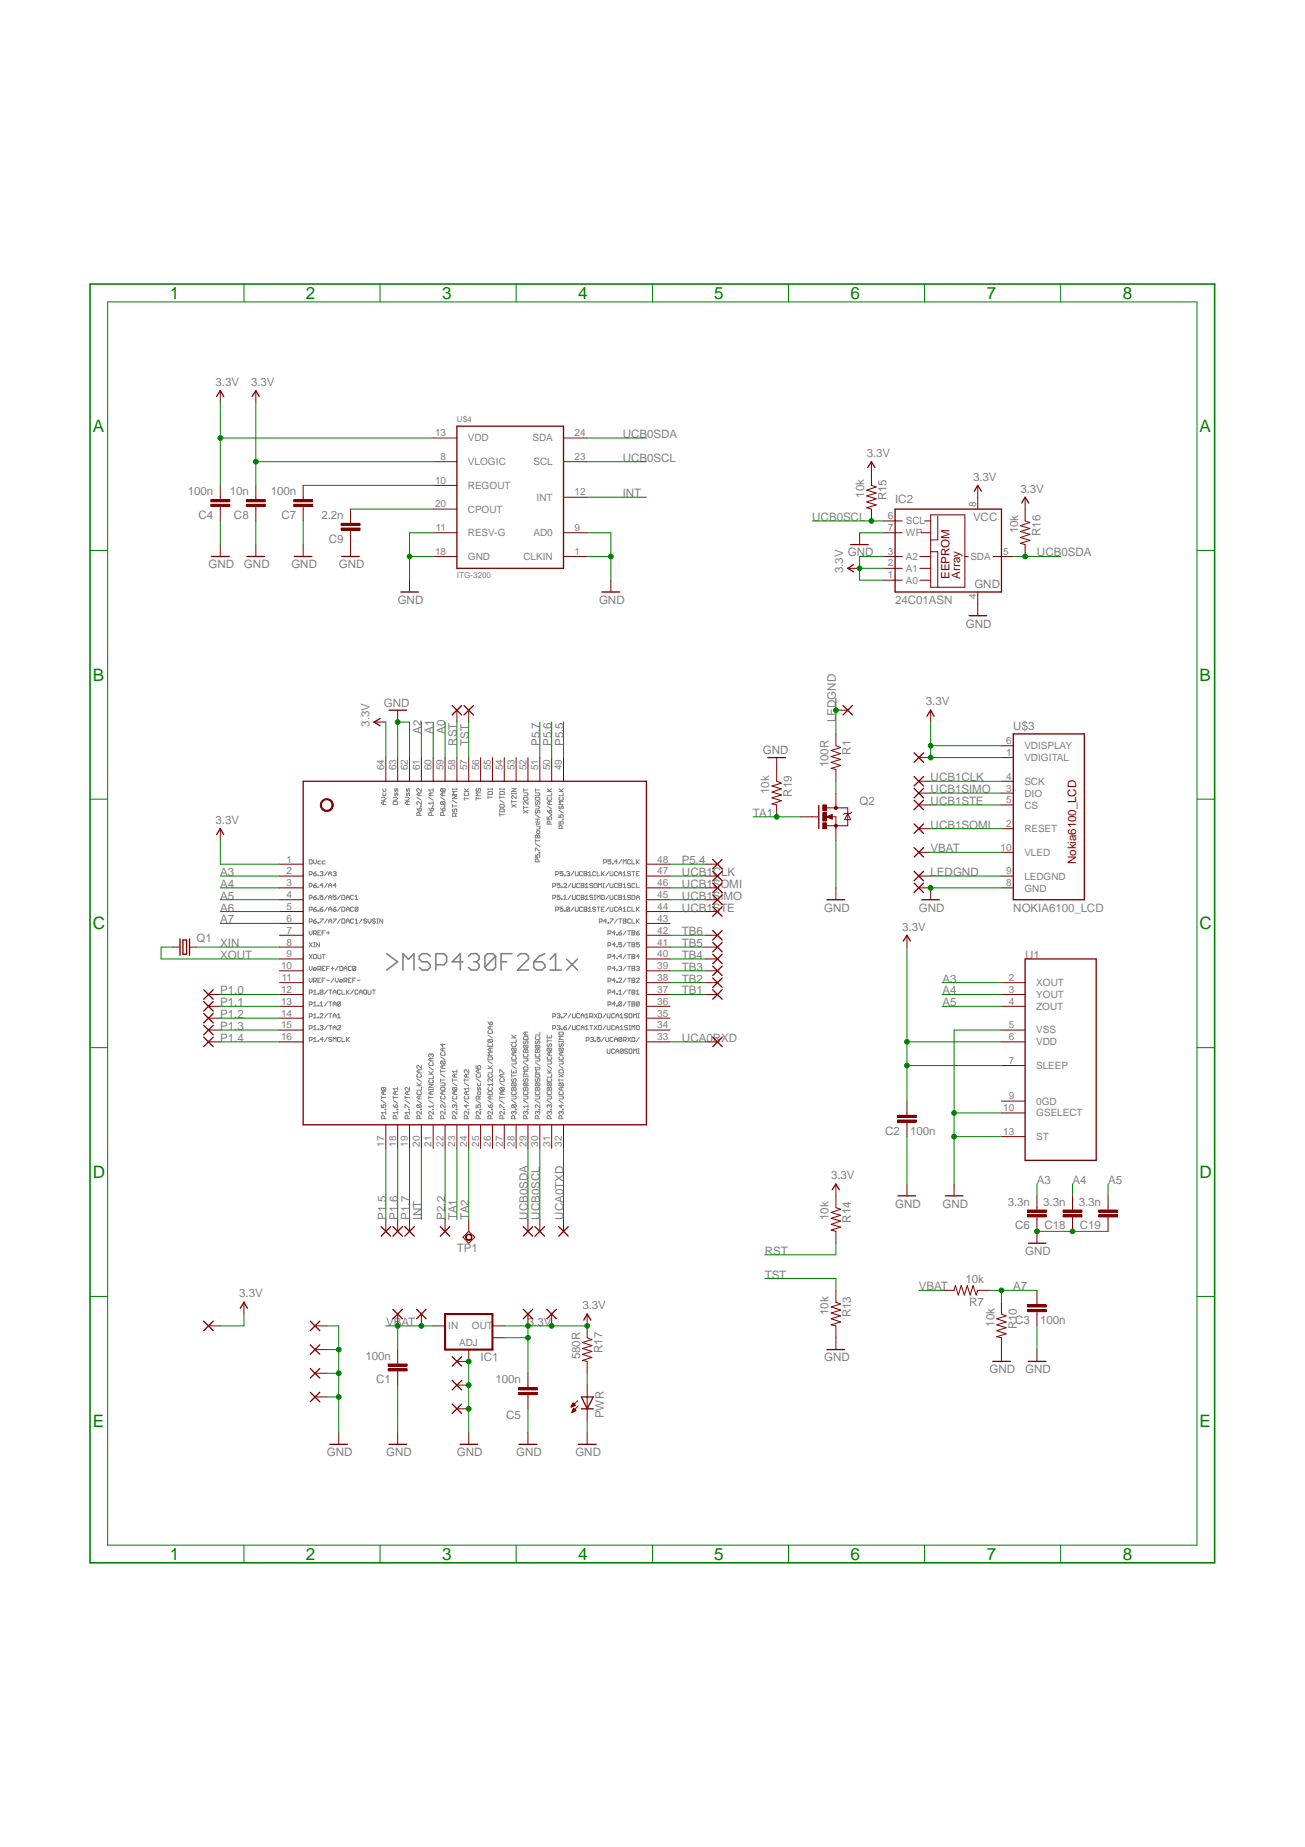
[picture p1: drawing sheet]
<svg xmlns="http://www.w3.org/2000/svg" width="210mm" height="297mm" viewBox="0 0 210 297" stroke-linecap="round" stroke-linejoin="round" font-family="sans-serif">
<defs><g id="words">
<g font-size="2.8" fill="#008000">
<text x="27.3" y="48.1">1</text>
<text x="49.2" y="48.1">2</text>
<text x="71.1" y="48.1">3</text>
<text x="93" y="48.1">4</text>
<text x="114.9" y="48.1">5</text>
<text x="136.8" y="48.1">6</text>
<text x="158.7" y="48.1">7</text>
<text x="180.6" y="48.1">8</text>
<text x="14.9" y="69.5">A</text>
<text x="193" y="69.5">A</text>
<text x="14.9" y="109.5">B</text>
<text x="193" y="109.5">B</text>
<text x="14.9" y="149.5">C</text>
<text x="193" y="149.5">C</text>
<text x="14.9" y="189.5">D</text>
<text x="193" y="189.5">D</text>
<text x="14.9" y="229.4">E</text>
<text x="193" y="229.4">E</text>
<text x="27.3" y="250.9">1</text>
<text x="49.2" y="250.9">2</text>
<text x="71.1" y="250.9">3</text>
<text x="93" y="250.9">4</text>
<text x="114.9" y="250.9">5</text>
<text x="136.8" y="250.9">6</text>
<text x="158.7" y="250.9">7</text>
<text x="180.6" y="250.9">8</text>
</g>
<g font-size="1.9" fill="#808080">
<text x="34.7" y="62.1">3.3V</text>
<text x="40.4" y="62.1">3.3V</text>
<text x="100.2" y="70.4">UCB0SDA</text>
<text x="100.2" y="74.3">UCB0SCL</text>
<text x="139.4" y="73.5">3.3V</text>
<text x="156.5" y="77.3">3.3V</text>
<text x="30.2" y="79.7">100n</text>
<text x="31.9" y="83.4">C4</text>
<text x="37" y="79.7">10n</text>
<text x="37.6" y="83.4">C8</text>
<text x="43.6" y="79.7">100n</text>
<text x="45.3" y="83.4">C7</text>
<text x="51.7" y="83.4">2.2n</text>
<text x="100.2" y="80">INT</text>
<text x="130.6" y="83.8">UCB0SCL</text>
<text x="139" y="80.1" transform="rotate(-90 139 80.1)">10k</text>
<text x="142.6" y="80.5" transform="rotate(-90 142.6 80.5)">R15</text>
<text x="144" y="80.9">IC2</text>
<text x="156.5" y="83.8">VCC</text>
<text x="164.1" y="79.2">3.3V</text>
<text x="52.9" y="87.2">C9</text>
<text x="136.4" y="89.5">GND</text>
<text x="163.7" y="85.8" transform="rotate(-90 163.7 85.8)">10k</text>
<text x="166.8" y="89.5">UCB0SDA</text>
<text x="167.3" y="86.2" transform="rotate(-90 167.3 86.2)">R16</text>
<text x="33.5" y="91.4">GND</text>
<text x="39.2" y="91.4">GND</text>
<text x="46.9" y="91.4">GND</text>
<text x="54.5" y="91.4">GND</text>
<text x="135.6" y="92.2" transform="rotate(-90 135.6 92.2)">3.3V</text>
<text x="156.7" y="94.6">GND</text>
<text x="64" y="97.1">GND</text>
<text x="96.4" y="97.1">GND</text>
<text x="144" y="97.1">24C01ASN</text>
<text x="155.4" y="100.9">GND</text>
<text x="61.7" y="113.6">GND</text>
<text x="148.9" y="113.5">3.3V</text>
<text x="59.4" y="116.9" transform="rotate(-90 59.4 116.9)">3.3V</text>
<text x="67.8" y="118" transform="rotate(-90 67.8 118)">A2</text>
<text x="69.7" y="118" transform="rotate(-90 69.7 118)">A1</text>
<text x="71.6" y="118" transform="rotate(-90 71.6 118)">A0</text>
<text x="73.5" y="119.9" transform="rotate(-90 73.5 119.9)">RST</text>
<text x="75.4" y="119.9" transform="rotate(-90 75.4 119.9)">TST</text>
<text x="86.8" y="119.9" transform="rotate(-90 86.8 119.9)">P5.7</text>
<text x="88.7" y="119.9" transform="rotate(-90 88.7 119.9)">P5.6</text>
<text x="90.6" y="119.9" transform="rotate(-90 90.6 119.9)">P5.5</text>
<text x="134.5" y="116.1" transform="rotate(-90 134.5 116.1)">LEDGND</text>
<text x="163" y="117.5">U$3</text>
<text x="122.7" y="121.2">GND</text>
<text x="133.3" y="123.4" transform="rotate(-90 133.3 123.4)">100R</text>
<text x="136.9" y="121.4" transform="rotate(-90 136.9 121.4)">R1</text>
<text x="149.7" y="125.6">UCB1CLK</text>
<text x="121.1" y="131.4">TA1</text>
<text x="123.7" y="127.7" transform="rotate(-90 123.7 127.7)">10k</text>
<text x="127.3" y="128.1" transform="rotate(-90 127.3 128.1)">R19</text>
<text x="138.3" y="129.5">Q2</text>
<text x="149.7" y="127.6">UCB1SIMO</text>
<text x="149.7" y="129.5">UCB1STE</text>
<text x="34.7" y="132.5">3.3V</text>
<text x="149.7" y="133.3">UCB1SOMI</text>
<text x="149.7" y="137.1">VBAT</text>
<text x="35.4" y="142.8">A4</text>
<text x="35.4" y="140.9">A3</text>
<text x="109.7" y="140.9">UCB1CLK</text>
<text x="109.7" y="142.8">UCB1SOMI</text>
<text x="109.7" y="139">P5.4</text>
<text x="149.7" y="140.9">LEDGND</text>
<text x="35.4" y="144.7">A5</text>
<text x="35.4" y="146.6">A6</text>
<text x="35.4" y="148.5">A7</text>
<text x="109.7" y="144.7">UCB1SIMO</text>
<text x="109.7" y="146.6">UCB1STE</text>
<text x="132.5" y="146.6">GND</text>
<text x="145.1" y="149.6">3.3V</text>
<text x="147.8" y="146.6">GND</text>
<text x="163" y="146.6">NOKIA6100_LCD</text>
<text x="31.6" y="151.6">Q1</text>
<text x="35.4" y="152.3">XIN</text>
<text x="35.4" y="154.2">XOUT</text>
<text x="109.7" y="150.4">TB6</text>
<text x="109.7" y="152.3">TB5</text>
<text x="109.7" y="154.2">TB4</text>
<text x="164.9" y="154.2">U1</text>
<text x="35.4" y="159.9">P1.0</text>
<text x="35.4" y="161.8">P1.1</text>
<text x="109.7" y="156.1">TB3</text>
<text x="109.7" y="158">TB2</text>
<text x="109.7" y="159.9">TB1</text>
<text x="151.6" y="158">A3</text>
<text x="151.6" y="159.9">A4</text>
<text x="151.6" y="161.8">A5</text>
<text x="35.4" y="163.7">P1.2</text>
<text x="35.4" y="165.7">P1.3</text>
<text x="35.4" y="167.6">P1.4</text>
<text x="109.7" y="167.6">UCA0RXD</text>
<text x="142.4" y="182.5">C2</text>
<text x="146.4" y="182.5">100n</text>
<text x="133.7" y="189.7">3.3V</text>
<text x="166.8" y="190.4">A3</text>
<text x="172.5" y="190.4">A4</text>
<text x="178.2" y="190.4">A5</text>
<text x="62.1" y="196.1" transform="rotate(-90 62.1 196.1)">P1.5</text>
<text x="64" y="196.1" transform="rotate(-90 64 196.1)">P1.6</text>
<text x="65.9" y="196.1" transform="rotate(-90 65.9 196.1)">P1.7</text>
<text x="67.8" y="196.1" transform="rotate(-90 67.8 196.1)">INT</text>
<text x="71.6" y="196.1" transform="rotate(-90 71.6 196.1)">P2.2</text>
<text x="73.5" y="196.1" transform="rotate(-90 73.5 196.1)">TA1</text>
<text x="75.4" y="196.1" transform="rotate(-90 75.4 196.1)">TA2</text>
<text x="84.9" y="196.1" transform="rotate(-90 84.9 196.1)">UCB0SDA</text>
<text x="86.8" y="196.1" transform="rotate(-90 86.8 196.1)">UCB0SCL</text>
<text x="90.6" y="196.1" transform="rotate(-90 90.6 196.1)">UCA0TXD</text>
<text x="133.3" y="196.2" transform="rotate(-90 133.3 196.2)">10k</text>
<text x="136.9" y="196.6" transform="rotate(-90 136.9 196.6)">R14</text>
<text x="144" y="194.2">GND</text>
<text x="151.6" y="194.2">GND</text>
<text x="162.1" y="193.9">3.3n</text>
<text x="163.3" y="197.7">C6</text>
<text x="167.8" y="193.9">3.3n</text>
<text x="168" y="197.7">C18</text>
<text x="173.5" y="193.9">3.3n</text>
<text x="173.7" y="197.7">C19</text>
<text x="73.5" y="201.3">TP1</text>
<text x="123" y="201.8">RST</text>
<text x="164.9" y="201.8">GND</text>
<text x="38.5" y="208.7">3.3V</text>
<text x="123" y="205.6">TST</text>
<text x="147.8" y="207.5">VBAT</text>
<text x="155.3" y="206.4">10k</text>
<text x="155.9" y="210">R7</text>
<text x="163" y="207.5">A7</text>
<text x="62.1" y="213.2">VBAT</text>
<text x="84.9" y="213.2">3.3V</text>
<text x="93.7" y="210.6">3.3V</text>
<text x="133.3" y="211.5" transform="rotate(-90 133.3 211.5)">10k</text>
<text x="136.9" y="211.9" transform="rotate(-90 136.9 211.9)">R13</text>
<text x="159.9" y="213.4" transform="rotate(-90 159.9 213.4)">10k</text>
<text x="163.3" y="212.9">C3</text>
<text x="163.5" y="213.8" transform="rotate(-90 163.5 213.8)">R10</text>
<text x="167.3" y="212.9">100n</text>
<text x="58.8" y="218.7">100n</text>
<text x="77.3" y="218.9">IC1</text>
<text x="93.3" y="218.6" transform="rotate(-90 93.3 218.6)">580R</text>
<text x="96.9" y="217.6" transform="rotate(-90 96.9 217.6)">R17</text>
<text x="132.5" y="218.9">GND</text>
<text x="159.2" y="220.9">GND</text>
<text x="164.9" y="220.9">GND</text>
<text x="60.5" y="222.5">C1</text>
<text x="79.7" y="222.5">100n</text>
<text x="81.4" y="228.2">C5</text>
<text x="97.1" y="228.1" transform="rotate(-90 97.1 228.1)">PWR</text>
<text x="52.6" y="234.2">GND</text>
<text x="62.1" y="234.2">GND</text>
<text x="73.5" y="234.2">GND</text>
<text x="83" y="234.2">GND</text>
<text x="92.5" y="234.2">GND</text>
</g>
<g font-size="1.9" fill="#800000">
<text x="152.7" y="93.1" transform="rotate(-90 152.7 93.1)">EEPROM</text>
<text x="154.4" y="93.1" transform="rotate(-90 154.4 93.1)">Array</text>
<text x="173.1" y="139" transform="rotate(-90 173.1 139)">Nokia6100_LCD</text>
</g>
<g font-size="1.6" fill="#808080">
<text x="70" y="70.2">13</text>
<text x="75.3" y="71">VDD</text>
<text x="85.6" y="71">SDA</text>
<text x="92.4" y="70.2">24</text>
<text x="70" y="77.8">10</text>
<text x="70.9" y="74">8</text>
<text x="75.3" y="74.8">VLOGIC</text>
<text x="85.8" y="74.8">SCL</text>
<text x="92.4" y="74">23</text>
<text x="70" y="81.6">20</text>
<text x="75.3" y="78.6">REGOUT</text>
<text x="75.3" y="82.4">CPOUT</text>
<text x="86.3" y="80.5">INT</text>
<text x="92.4" y="79.7">12</text>
<text x="142.8" y="83.5">6</text>
<text x="157" y="81.6" transform="rotate(-90 157 81.6)">8</text>
<text x="70" y="89.2">18</text>
<text x="70.1" y="85.4">11</text>
<text x="75.3" y="86.2">RESV-G</text>
<text x="85.8" y="86.2">AD0</text>
<text x="92.4" y="89.2">1</text>
<text x="92.4" y="85.4">9</text>
<text x="142.8" y="89.2">3</text>
<text x="142.8" y="85.4">7</text>
<text x="145.7" y="84.3">SCL</text>
<text x="145.7" y="86.2">WP</text>
<text x="161.4" y="89.2">5</text>
<text x="75.3" y="90">GND</text>
<text x="84.2" y="90">CLKIN</text>
<text x="142.8" y="93">1</text>
<text x="142.8" y="91.1">2</text>
<text x="145.7" y="93.9">A0</text>
<text x="145.7" y="91.9">A1</text>
<text x="145.7" y="90">A2</text>
<text x="156.1" y="90">SDA</text>
<text x="157" y="96.4" transform="rotate(-90 157 96.4)">4</text>
<text x="161.8" y="119.7">6</text>
<text x="61.8" y="123.9" transform="rotate(-90 61.8 123.9)">64</text>
<text x="63.7" y="123.9" transform="rotate(-90 63.7 123.9)">63</text>
<text x="65.6" y="123.9" transform="rotate(-90 65.6 123.9)">62</text>
<text x="67.5" y="123.9" transform="rotate(-90 67.5 123.9)">61</text>
<text x="69.4" y="123.9" transform="rotate(-90 69.4 123.9)">60</text>
<text x="71.3" y="123.9" transform="rotate(-90 71.3 123.9)">59</text>
<text x="73.2" y="123.9" transform="rotate(-90 73.2 123.9)">58</text>
<text x="75.1" y="123.9" transform="rotate(-90 75.1 123.9)">57</text>
<text x="77" y="123.9" transform="rotate(-90 77 123.9)">56</text>
<text x="79" y="123.9" transform="rotate(-90 79 123.9)">55</text>
<text x="80.9" y="123.9" transform="rotate(-90 80.9 123.9)">54</text>
<text x="82.8" y="123.9" transform="rotate(-90 82.8 123.9)">53</text>
<text x="84.7" y="123.9" transform="rotate(-90 84.7 123.9)">52</text>
<text x="86.6" y="123.9" transform="rotate(-90 86.6 123.9)">51</text>
<text x="88.5" y="123.9" transform="rotate(-90 88.5 123.9)">50</text>
<text x="90.4" y="123.9" transform="rotate(-90 90.4 123.9)">49</text>
<text x="161.8" y="121.6">1</text>
<text x="161.8" y="125.4">4</text>
<text x="164.8" y="120.5">VDISPLAY</text>
<text x="164.8" y="122.4">VDIGITAL</text>
<text x="161.8" y="127.3">3</text>
<text x="161.8" y="129.2">5</text>
<text x="164.8" y="126.2">SCK</text>
<text x="164.8" y="128.1">DIO</text>
<text x="164.8" y="130">CS</text>
<text x="161" y="136.8">10</text>
<text x="161.8" y="133">2</text>
<text x="164.8" y="133.9">RESET</text>
<text x="164.8" y="137.7">VLED</text>
<text x="46.1" y="138.7">1</text>
<text x="46.1" y="140.6">2</text>
<text x="46.1" y="142.5">3</text>
<text x="105.7" y="138.7">48</text>
<text x="105.7" y="140.6">47</text>
<text x="105.7" y="142.5">46</text>
<text x="161.8" y="142.5">8</text>
<text x="161.8" y="140.6">9</text>
<text x="164.8" y="143.4">GND</text>
<text x="164.8" y="141.5">LEDGND</text>
<text x="46.1" y="144.4">4</text>
<text x="46.1" y="146.3">5</text>
<text x="46.1" y="148.3">6</text>
<text x="105.7" y="144.4">45</text>
<text x="105.7" y="146.3">44</text>
<text x="105.7" y="148.3">43</text>
<text x="45.2" y="155.9">10</text>
<text x="46.1" y="150.2">7</text>
<text x="46.1" y="152.1">8</text>
<text x="46.1" y="154">9</text>
<text x="105.7" y="150.2">42</text>
<text x="105.7" y="152.1">41</text>
<text x="105.7" y="154">40</text>
<text x="105.7" y="155.9">39</text>
<text x="45.2" y="159.7">12</text>
<text x="45.2" y="161.6">13</text>
<text x="45.3" y="157.8">11</text>
<text x="105.7" y="157.8">38</text>
<text x="105.7" y="159.7">37</text>
<text x="105.7" y="161.6">36</text>
<text x="162.3" y="157.8">2</text>
<text x="162.3" y="159.7">3</text>
<text x="162.3" y="161.6">4</text>
<text x="166.7" y="158.6">XOUT</text>
<text x="166.7" y="160.5">YOUT</text>
<text x="45.2" y="167.3">16</text>
<text x="45.2" y="163.5">14</text>
<text x="45.2" y="165.4">15</text>
<text x="105.7" y="163.5">35</text>
<text x="105.7" y="165.4">34</text>
<text x="105.7" y="167.3">33</text>
<text x="162.3" y="165.4">5</text>
<text x="162.3" y="167.3">6</text>
<text x="166.7" y="162.4">ZOUT</text>
<text x="166.7" y="166.2">VSS</text>
<text x="162.3" y="171.1">7</text>
<text x="166.7" y="168.1">VDD</text>
<text x="166.7" y="171.9">SLEEP</text>
<text x="161.4" y="178.7">10</text>
<text x="162.3" y="176.8">9</text>
<text x="166.7" y="177.6">0GD</text>
<text x="166.7" y="179.5">GSELECT</text>
<text x="61.8" y="184.4" transform="rotate(-90 61.8 184.4)">17</text>
<text x="63.7" y="184.4" transform="rotate(-90 63.7 184.4)">18</text>
<text x="65.6" y="184.4" transform="rotate(-90 65.6 184.4)">19</text>
<text x="67.5" y="184.4" transform="rotate(-90 67.5 184.4)">20</text>
<text x="69.4" y="184.4" transform="rotate(-90 69.4 184.4)">21</text>
<text x="71.3" y="184.4" transform="rotate(-90 71.3 184.4)">22</text>
<text x="73.2" y="184.4" transform="rotate(-90 73.2 184.4)">23</text>
<text x="75.1" y="184.4" transform="rotate(-90 75.1 184.4)">24</text>
<text x="77" y="184.4" transform="rotate(-90 77 184.4)">25</text>
<text x="79" y="184.4" transform="rotate(-90 79 184.4)">26</text>
<text x="80.9" y="184.4" transform="rotate(-90 80.9 184.4)">27</text>
<text x="82.8" y="184.4" transform="rotate(-90 82.8 184.4)">28</text>
<text x="84.7" y="184.4" transform="rotate(-90 84.7 184.4)">29</text>
<text x="86.6" y="184.4" transform="rotate(-90 86.6 184.4)">30</text>
<text x="88.5" y="184.4" transform="rotate(-90 88.5 184.4)">31</text>
<text x="90.4" y="184.4" transform="rotate(-90 90.4 184.4)">32</text>
<text x="161.4" y="182.5">13</text>
<text x="166.7" y="183.3">ST</text>
<text x="72.1" y="213.7">IN</text>
<text x="75.9" y="213.7">OUT</text>
<text x="73.9" y="216.5">ADJ</text>
</g>
<g font-size="1.3" fill="#808080">
<text x="73.5" y="67.9">U$4</text>
<text x="73.5" y="92.9">ITG-3200</text>
</g>
</g></defs>
<g fill="none" stroke="#808080" stroke-width=".25">
<path d="M62.2 153.4l1.8 1.3-1.8 1.3M64.8 156v-2.6l.9 .9 .9-.9v2.6M69.2 153.8l-.5-.4h-.8l-.5 .4v.5l.5 .4h.8l.5 .5v.4l-.5 .4h-.8l-.5-.4M70.1 155.2h1.3l.4-.5v-.9l-.4-.4h-1.3v2.6M74.5 154.7h-1.8l1.3-1.3v2.6M75.4 153.8l.4-.4h.9l.4 .4v.5l-.4 .4M76.2 154.7h.5M76.7 154.7l.4 .5v.4l-.4 .4h-.9l-.4-.4M79.7 153.8l-.4-.4h-.9l-.4 .4v1.8M79.7 153.8v1.8l-.4 .4h-.9l-.4-.4M79.7 153.8l-1.7 1.8M80.6 154.7h.9"/>
<path d="M82.3 153.4h-1.7v2.6M83.2 153.8l.5-.4h.8l.5 .4v.5l-1.8 1.7h1.8M85.9 154.7h1.3l.4 .5v.4l-.4 .4h-.9l-.4-.4zM87.6 153.4l-.9 .4-.8 .9M88.5 156h1.8M88.5 154.3l.9-.9v2.6M91.1 154.3l1.8 1.7M92.9 154.3l-1.8 1.7"/>
</g>
<g fill="none" stroke="#808080" stroke-width=".16">
<path d="M49.7 138.3h.4l.1 .1v.5h-.1h-.4zM50.4 138.3v.4l.3 .2 .2-.2v-.4M51.6 138.5h-.3l-.2 .1v.3h.5M52.3 138.5h-.4l-.1 .1v.3h.1h.4M61.3 128.2h.5l.3 .2-.3 .3h-.5M61.6 126.8l.1 .5 .4-.1v-.4M61.6 127.5l.1 .5 .4-.2v-.3M61.7 128.9v.5M62.1 128.9h-.5l-.3 .3 .3 .2h.5M63.2 129l.2-.1h.4l.2 .1v.4h-.8zM63.2 128.2h.5l.3 .2-.3 .3h-.5M63.5 126.8l.1 .5 .1-.4 .1-.1 .2 .1v.4"/>
<path d="M63.5 127.5l.1 .5 .2-.5 .2 .1v.4M65.2 128.2h.4l.3 .2-.3 .3h-.4M65.4 126.8l.1 .5 .1-.4 .1-.1 .2 .1v.4M65.4 127.5l.1 .5 .2-.5 .2 .1v.4M65.5 128.9v.5M65.9 128.9h-.5l-.2 .3 .2 .2h.5M67.1 130l.3 .4M67.1 128.2l.7 .5M67.4 127.5v.5M67.5 131.1v-.3l-.1-.1-.3 .1v.3h.7M67.5 130l.3 .1-.2 .3h-.2v-.3zM67.6 129.6h.2v.2h-.2z"/>
<path d="M67.8 128.9v.5l-.5-.5-.2 .1v.3l.1 .1M67.8 127.5h-.5l-.2 .3 .2 .2h.5M67.8 126.8v.5l-.5-.5-.2 .1 .1 .4M69 130l.3 .4M69 128.2l.7 .5M69.3 127.5v.5M69.4 131.1v-.3l-.1-.1-.3 .1v.3h.7M69.4 130l.3 .1-.1 .3h-.3v-.3zM69.6 129.6h.1v.2h-.1zM69.7 127.5h-.5l-.2 .3 .2 .2h.5M69.7 126.8v.5M69.7 128.9v.5"/>
<path d="M69.7 129.2h-.7l.2 .2M69.7 127h-.7l.2 .3M70.9 130l.3 .4M70.9 128.2l.7 .5M71 128.9l-.1 .4 .6 .1M71 128.9h.5l.1 .1v.3l-.1 .1M71 126.8l-.1 .1v.3l.1 .1h.5M71 126.8l.6 .1-.1 .4M71 128.9l.5 .5M71 126.8l.5 .5M71.2 127.5v.5M71.3 131.1v-.3l-.1-.1-.3 .1v.3h.7"/>
<path d="M71.3 130l.3 .1-.1 .3h-.3v-.3zM71.5 129.6h.1v.2h-.1zM71.6 127.5h-.5l-.2 .3 .2 .2h.5M72.8 128h.7l-.7 .4h.7M72.8 129.6h.7M72.8 126.8v.2M72.8 129.4v.4M72.8 128.7l.7 .5M72.8 126.9h.7M72.9 130.1l-.1 .1 .1 .4h.1l.2-.5 .3 .1-.1 .4M73.2 131.3v-.4l-.3-.1-.1 .1v.4h.7M73.5 127.3h-.7l.2 .2-.2 .3h.7"/>
<path d="M73.5 130.8l-.3 .2M73.5 126.8v.2M74.7 127.3h.7M74.7 128.4h.7M74.7 128.2v.5M74.7 126.8l.4 .5M74.8 127.5l-.1 .1 .1 .4h.5l.1-.2-.1-.3M75.4 126.8l-.4 .4M76.6 128.4h.7M76.6 128.2v.5M76.7 126.8l-.1 .1 .1 .4h.1l.1-.4 .1-.1 .3 .1-.1 .4M77.3 127.5h-.7l.2 .3-.2 .2h.7"/>
<path d="M78.5 128.2h.7M78.5 127.4l.6-.1 .1 .1v.4h-.7zM78.5 126.9h.7M78.5 126.8v.2M78.5 128v.4M79.2 126.8v.2M80.4 128.2h.7M80.4 127.4l.6-.1 .1 .1v.4h-.7zM80.4 130.2l.1-.1h.5l.1 .1v.4h-.7zM80.4 126.9h.7M80.4 131h.7M80.4 126.8v.2"/>
<path d="M80.4 128v.4M80.4 130.8v.5M80.4 128.7l.7 .5M80.5 129.4h.5l.1 .4h-.6h-.1zM81.1 126.8v.2M82.3 128.9h.7M82.3 126.8h.7l-.7 .5h.7M82.3 129.4l.7 .4M82.3 127.5v.3M82.3 128.7v.5M82.3 127.6h.7M83 128v.4l-.5-.4-.2 .1 .1 .3"/>
<path d="M83 129.4l-.7 .4M83 127.5v.3M84.2 128.3l.6-.1 .1 .1v.3l-.1 .1h-.5zM84.2 127.5h.6l.1 .1-.1 .4h-.6M84.2 127h.7M84.2 129.8h.7M84.2 130.3l.7 .5M84.2 126.8v.5M84.2 129.6v.5M84.9 128.9v.5l-.5-.5-.2 .1v.3l.1 .1M84.9 130.3l-.7 .5M86.1 128.3l.6-.1 .1 .1v.3l-.1 .1h-.5z"/>
<path d="M86.1 127.5h.6l.1 .1-.1 .4h-.6M86.1 129.6h.5l.2 .2-.2 .3h-.5M86.1 127h.7M86.1 126.8v.5M86.1 134.4l.1-.1 .2 .1 .3-.1 .1 .1v.3h-.7zM86.1 135v.5M86.1 136.9v-.5l.7 .5M86.1 137.5v.4h.3l-.1-.2 .1-.2 .4 .1-.1 .3M86.1 135.7l.7 .4M86.1 135.2h.7M86.1 132.2h.7M86.1 131.7h.7"/>
<path d="M86.1 131l.7 .5M86.2 128.9l-.1 .4 .2 .1 .1-.1v-.3l.3-.1 .1 .1v.3l-.1 .1M86.2 130.3l-.1 .4 .2 .1 .1-.1v-.3l.3-.1 .1 .1v.3l-.1 .1M86.3 132.4v.3M86.3 133.7l.4-.1 .1 .1v.2l-.4 .2zM86.3 132.9h.5v.3l-.1 .1h-.4M86.4 131.7v.5M86.4 134.4v.3M86.6 138.6v-.3l-.4-.2-.1 .2v.3h.7M86.7 137.1l.1 .1zM86.8 132.4l-.1 .1h-.5M88 127.3h.7"/>
<path d="M88 131.4v.4h.3l-.1-.2 .1-.2 .4 .1v.2l-.1 .1M88 130.3l.3 .5M88 129.6l.7 .5M88 126.8l.5 .5M88.1 128.2l-.1 .1 .1 .4h.5l.1-.1v-.3l-.1-.1M88.3 128.9v.5M88.5 130.3l.2 .1v.3l-.1 .1h-.3v-.4zM88.5 132.5v-.3l-.2-.1-.3 .1v.3h.7M88.6 131h.1v.1h-.1zM88.7 128.9h-.5l-.2 .3 .2 .2h.5M88.7 127.5v.5h-.7M88.7 126.8l-.4 .4"/>
<path d="M89.9 127.3h.7M89.9 131v.5h.4l-.2-.3 .2-.2h.2l.1 .1-.1 .4M89.9 132.1v.4h.4l-.2-.2 .2-.2h.2l.1 .1-.1 .3M89.9 130.3l.7 .5M89.9 126.8l.5 .5M90 128.2l-.1 .1 .1 .4h.5l.1-.1-.1-.4M90 129.6l-.1 .2 .1 .3 .3-.1 .1-.4 .2 .2-.1 .3M90.4 133.2v-.3l-.4-.1-.1 .1v.3h.7M90.5 131.7l.1 .1zM90.6 128.9h-.7l.2 .3-.2 .2h.7M90.6 127.5v.5h-.7M90.6 126.8l-.3 .4"/>
<path d="M97.1 138.7h.4v-.1v-.3h-.4v.6M98.3 138.3h-.5v.3l.3-.1 .2 .4h-.2h-.3M98.5 138.9h.1zM99.3 138.6h-.5l.4-.3v.6M100 138.3l-.5 .6M100.2 138.9v-.6l.3 .2 .2-.2v.6M101.4 138.4l-.1-.1h-.3v.1v.5h.4M101.6 138.3v.6h.5M102.4 138.3v.6M102.4 138.6l.4 .3M102.8 138.3l-.4 .4M49.7 140.6h.4l.1-.3-.1-.1h-.4v.6"/>
<path d="M49.7 142.5h.4l.1-.3-.1-.1h-.4v.6M49.7 144.4h.4l.1-.3-.1-.1h-.4v.7M49.7 146.3h.4l.1-.3-.5-.1v.7M49.7 148.3h.4l.1-.4-.5-.1v.7M49.7 149.7v.5l.3 .2 .2-.2v-.5M49.7 155.4v.5l.3 .2 .2-.2v-.5M49.7 157.3v.5l.3 .2 .2-.2v-.5M49.7 159.7h.4l.1-.4-.5-.1v.7M49.7 151.6l.5 .7M49.7 153.5l.5 .7M50.2 151.6l-.5 .7M50.2 153.5l-.5 .7"/>
<path d="M50.4 140.5h.4l.1 .3h-.4h-.1zM50.4 142.4h.4l.1 .3h-.4h-.1zM50.4 144.3h.4l.1 .3-.4 .1-.1-.1zM50.4 146.2h.4l.1 .3-.4 .1-.1-.1zM50.4 148.1h.4l.1 .3-.4 .1-.1-.1zM50.4 150.2h.4l.1-.2-.1-.3h-.4v.7M50.4 153.6l.1-.1 .4 .1-.1 .6-.4-.1zM50.4 155.9h.5l-.1-.3-.4 .1v.3l.4 .1M50.4 157.8h.4l.1-.2-.1-.3h-.4v.7M50.4 152.3h.3M50.4 151.6h.3M50.4 159.4l.3-.2v.7"/>
<path d="M50.4 159.9h.5M50.5 151.6v.7M50.7 150.2l.2 .2M50.7 157.8l.2 .2M50.9 140.2l-.5 .3M50.9 142.1l-.5 .3M50.9 144l-.5 .3M50.9 145.9l-.5 .3M50.9 147.8l-.5 .3M51.1 140.8h.2zM51.1 142.7h.2zM51.1 144.6l.2 .1z"/>
<path d="M51.1 146.5l.2 .1zM51.1 148.4l.2 .1zM51.1 153.5v.6l.2 .1 .3-.1v-.6M51.1 155.9h.4l.1-.4-.5-.1v.7M51.1 159.8h.2v.1h-.2zM51.1 150h.3M51.1 157.6h.3M51.4 155.9l.2 .2M51.4 151.6v.7l-.5-.7v.7M51.5 140.3l.4-.1v.1v.2M51.5 146.2h.4v.3l-.3 .1-.1-.1zM51.5 147.8h.4l-.4 .7"/>
<path d="M51.6 149.7h-.5v.7h.5M51.6 157.3h-.5v.7h.5M51.7 140.5h.2M51.8 150h.3M51.8 153.5h.5M51.8 155.7h.3M51.8 157.6h.3M51.9 140.5v.1v.2h-.4M51.9 144h-.4v.3l.2-.1 .2 .1v.4l-.4-.1M51.9 159.3v.6l-.4-.1M51.9 142.4h-.4l.4-.3v.6M51.9 159.3v-.1l-.4 .1v.5"/>
<path d="M51.9 145.9l-.4 .3M51.9 159.3l-.4 .5M52.1 153.5v.7M52.3 149.7h-.5v.7M52.3 155.4h-.5v.7h.5M52.3 157.3h-.5v.7M52.5 150h.5M52.5 155.7h.3M52.5 157.6h.5M52.7 140.2l-.5 .6M52.7 142.1l-.5 .6M52.7 144l-.5 .7"/>
<path d="M52.7 145.9l-.5 .7M52.7 147.8l-.5 .7M52.7 159.2l-.5 .7M52.8 149.8v.5M52.9 140.5h.4M52.9 140.8v-.4l.2-.2 .2 .2v.4M52.9 142.7v-.4l.2-.2 .2 .2v.4M52.9 144.7v-.5l.2-.2 .2 .2v.5M52.9 146.6v-.5l.2-.2 .2 .2v.5M52.9 148.5v-.5l.2-.2 .2 .2v.5M52.9 142.4h.4M52.9 144.3h.4"/>
<path d="M52.9 146.2h.4M52.9 148.1h.4M52.9 159.2h.4M53 155.4h-.5v.7M53.1 159.2v.7M53.3 155.7h.4M53.5 155.5v.5M53.6 140.3l.3-.1 .2 .1-.2 .2M53.6 146.2h.3l.2 .3-.4 .1-.1-.1zM53.6 147.8h.5l-.5 .7M53.6 159.9v-.5l.2-.2 .3 .2v.5M53.6 159.6h.5"/>
<path d="M53.7 157.3l-.4 .7M53.8 140.5h.1M53.9 140.5l.2 .3h-.2h-.3M53.9 157.3v.5l.3 .2 .2-.2v-.5M54.1 144h-.5v.3l.3-.1 .2 .4-.2 .1-.3-.1M54.1 142.4h-.5l.3-.3v.6M54.1 145.9l-.3 .1-.2 .2M54.4 155.4l-.5 .7M54.7 155.4l.4 .1v.5l-.1 .1h-.3zM54.7 157.8h.4l-.1-.3-.3 .1 .1 .4h.2M54.8 144l-.5 .7M54.8 145.9l-.5 .7"/>
<path d="M54.8 147.8l-.5 .7M54.8 159.3l-.1-.1-.4 .1v.5l.1 .1 .4-.1M55 144h.3l.2 .1v.5l-.2 .1h-.3zM55 145.9l.5 .1v.5l-.2 .1h-.3zM55 147.8l.5 .1v.5l-.2 .1h-.3zM55 159.2v.7h.5M55.3 155.7h.5M55.3 156.1v-.5l.3-.2 .2 .2v.5M55.3 157.8h.4l.1-.2-.1-.3h-.4v.7M55.6 157.8l.2 .2M55.7 144.7v-.5l.2-.2 .3 .2v.5M55.7 144.3h.5"/>
<path d="M55.7 146.6v-.5l.2-.2 .3 .2v.5M55.7 148.5v-.5l.2-.2 .3 .2v.5M55.7 159.2v.7M55.7 146.2h.5M55.7 148.1h.5M55.8 159.6l.4 .3M56 157.6h.3M56.2 159.2l-.5 .5M56.5 155.5l-.1-.1-.4 .1v.5l.2 .1 .3-.1M56.5 157.3h-.5v.7h.5M56.7 157.6h.3M56.9 144.1l-.2-.1-.3 .1v.5l.1 .1 .4-.1"/>
<path d="M56.9 146l-.2-.1-.3 .1v.5l.1 .1 .4-.1M56.9 147.9l-.2-.1-.3 .1v.5l.1 .1 .4-.1M56.9 159.2l-.5 .7M57.1 144.7h.5M57.1 144.2l.2-.2v.7M57.1 148l.2-.2v.7M57.1 148.5h.5M57.2 155.5v.5l-.1 .1-.4-.1M57.2 155.5l-.1-.1-.4 .1v.5M57.2 157.3h-.5v.7M57.2 155.5l-.5 .5M57.4 157.6h.5"/>
<path d="M57.6 146l-.2-.1-.3 .1v.5M57.6 146v.5l-.2 .1-.3-.1M57.6 159.3l-.2-.1-.3 .1v.5l.1 .1 .4-.1M57.6 146l-.5 .5M57.8 159.6h.5M57.8 159.9v-.5l.2-.2 .3 .2v.5M58.3 147.8l-.5 .7M58.5 159.3l.1-.1 .4 .1v.5l-.2 .1-.3-.1zM59 147.9l-.2-.1-.3 .1 .1 .2 .4 .2-.2 .2-.3-.1M59.2 147.8v.5l.2 .2 .3-.2v-.5M59.2 159.2v.6l.1 .1 .4-.1v-.6M59.9 159.2h.5"/>
<path d="M60.2 159.2v.7M60.4 147.9l-.2-.1-.3 .1 .1 .2 .4 .2-.2 .2-.3-.1M60.6 147.8h.2M60.6 148.5h.2M60.7 147.8v.7M61.6 147.8v.7l-.5-.7v.7M88.9 142.5h.3l.2-.3-.2-.1h-.3v.6M88.9 144.4h.3l.2-.3-.2-.1h-.3v.7M89.4 140.6h.3l.1-.3-.1-.1h-.3v.6M89.4 146.3h.3l.1-.3-.4-.1v.7M90.1 142.1h-.5v.3l.4-.1 .1 .4h-.1h-.4M90.1 144h-.5v.3l.4-.1 .1 .4-.1 .1-.4-.1"/>
<path d="M90.3 142.7h.1zM90.3 144.6l.1 .1zM90.6 140.2h-.5v.3l.3-.1 .2 .4h-.2h-.3M90.6 145.9h-.5v.3l.2-.1 .3 .1v.3l-.2 .1-.3-.1M90.7 142.2l.1-.1 .3 .1-.4 .5h.4M90.7 144.7h.4M90.7 144.2l.2-.2v.7M90.8 140.8h.1zM90.8 146.5l.1 .1zM91.1 140.3l.1-.1h.3l.1 .1-.1 .2M91.4 140.5h.1M91.5 140.5l.1 .3h-.1h-.4"/>
<path d="M91.6 146l-.1-.1-.4 .1v.5M91.6 146v.5l-.1 .1-.4-.1M91.6 146l-.5 .5M91.8 142.1l-.4 .6M91.8 144l-.4 .7M92.1 142.1l.1 .6h.3v-.6M92.1 144l.1 .7 .3-.1v-.6M92.3 140.2l-.5 .6M92.3 145.9l-.5 .7M92.5 140.2l.1 .6h.4v-.6M92.5 145.9l.1 .7 .4-.1v-.6M93.2 142.2l-.1-.1-.3 .1v.5h.1h.3"/>
<path d="M93.2 144.1l-.1-.1-.3 .1v.5l.1 .1 .3-.1M93.5 144h.3l.1 .1-.1 .2 .1 .3-.1 .1h-.3zM93.5 142.1h.3l.1 .1-.1 .2 .1 .3h-.1h-.3zM93.5 142.4h.3M93.5 144.3h.3M93.7 140.3l-.1-.1-.4 .1v.5h.1h.4M93.7 146l-.1-.1-.4 .1v.5l.1 .1 .4-.1M93.9 140.2h.4l.1 .1-.1 .2 .1 .3h-.1h-.4zM93.9 140.5h.4M93.9 145.9l.5 .1-.1 .2 .1 .3-.1 .1h-.4zM93.9 146.2h.4M94.1 142.7h.5"/>
<path d="M94.1 144.7h.5M94.1 142.3l.3-.2v.6M94.1 144.2l.3-.2v.7M94.6 140.8h.5M94.6 146.6h.5M94.6 140.4l.3-.2v.6M94.6 146.1l.3-.2v.7M95.3 144.1l-.1-.1-.3 .1 .1 .2 .3 .1-.1 .3-.3-.1M95.3 142.2l-.1-.1-.3 .1 .1 .2 .3 .1-.1 .2h-.3M95.5 142.2l.4-.1 .2 .1v.5h-.2h-.4zM95.5 144h.3M95.5 144.7h.3"/>
<path d="M95.7 144v.7M95.8 146l-.1-.1-.4 .1 .2 .2 .3 .1-.1 .3-.4-.1M95.8 140.3l-.1-.1-.4 .1v.5h.2h.3M96.1 144.7v-.7l.2 .2 .2-.2v.7M96.1 140.2v.6h.4M96.1 145.9h.4M96.3 142.7v-.6l.2 .2 .2-.2v.6M96.3 145.9v.7M96.4 148.3h.3l.2-.4-.5-.1v.7M96.7 144.1l.2-.1 .3 .1v.5l-.1 .1-.4-.1zM96.7 146.2h.3M96.7 140.2v.6"/>
<path d="M96.9 140.5l.3 .3M97 142.1h.2M97 142.7h.2M97.1 142.1v.6M97.2 145.9h-.5v.7h.5M97.2 140.2l-.5 .4M97.5 148.1h-.4l.4-.3v.7M97.8 150.2h.3l.2-.4-.5-.1v.7M97.8 148.4l.1 .1zM97.8 152.1h.3l.2-.4-.5-.1v.7M97.8 154h.3l.2-.4-.5-.1v.7M97.8 155.9h.3l.2-.4-.5-.1v.7"/>
<path d="M97.8 157.8h.3l.2-.4-.5-.1v.7M97.8 159.7h.3l.2-.4-.5-.1v.7M97.9 140.2l-.4 .6M97.9 142.1l-.4 .6M97.9 144l-.4 .7M97.9 145.9l-.4 .7M98.1 140.2v.6h.2h.3v-.6M98.1 142.1v.6h.2h.3v-.6M98.1 144v.6l.2 .1 .3-.1v-.6M98.1 145.9v.6l.2 .1 .3-.1v-.6M98.1 147.8h.5l-.5 .7M99 150h-.5l.3-.3v.7"/>
<path d="M99 155.7h-.5l.3-.3v.7M99 157.6h-.5l.3-.3v.7M99 159.6h-.5l.3-.4v.7M99 151.9h-.5l.3-.3v.7M99 153.8h-.5l.3-.3v.7M99.2 150.3l.1 .1zM99.2 152.2l.1 .1zM99.2 154.1l.1 .1zM99.2 156l.1 .1zM99.2 157.9h.1v.1h-.1zM99.2 159.8h.1v.1h-.1zM99.3 140.3l-.1-.1-.4 .1v.5h.2h.3"/>
<path d="M99.3 142.2l-.1-.1-.4 .1v.5h.2h.3M99.3 144.1l-.1-.1-.4 .1v.5l.2 .1 .3-.1M99.3 146l-.1-.1-.4 .1v.5l.2 .1 .3-.1M99.3 147.8l-.5 .7M99.5 140.5h.5M99.5 142.1h.4l.1 .1-.1 .5h-.4zM99.5 142.4h.4M99.5 144h.4l.1 .1-.1 .6h-.4zM99.5 144.3h.4M99.5 146.2h.5M99.5 147.8h.5M99.5 150h.4l.1 .3-.3 .1-.2-.1z"/>
<path d="M99.5 155.5l.4-.1 .1 .1-.1 .2M99.5 157.4l.2-.1 .3 .1-.5 .6h.5M99.5 159.9h.5M99.5 140.8v-.4l.3-.2 .2 .2v.4M99.5 146.6v-.5l.3-.2 .2 .2v.5M99.5 159.4l.3-.2v.7M99.8 155.7h.1M99.8 147.8v.7M99.9 155.7l.1 .2-.1 .2-.4-.1M100 151.6h-.5v.3l.3-.1 .2 .1-.1 .4-.4-.1M100 149.7l-.5 .3M100 153.8h-.5l.4-.3v.7"/>
<path d="M100.2 147.8l.5 .1-.1 .2 .1 .3-.1 .1h-.4zM100.2 140.8h.5M100.2 142.7h.5M100.2 144.7h.5M100.2 146.6h.5M100.2 148.1h.4M100.2 140.4l.3-.2v.6M100.2 142.3l.3-.2v.6M100.2 144.2l.3-.2v.7M100.2 146.1l.3-.2v.7M100.7 149.7l-.5 .7M100.7 151.6l-.5 .7"/>
<path d="M100.7 153.5l-.5 .7M100.7 155.4l-.5 .7M100.7 157.3l-.5 .7M100.7 159.2l-.5 .7M101 149.7h.4M101 151.6h.4M101 153.5h.4M101 155.4h.4M101 157.3h.4M101 159.2h.4M101.2 149.7v.7M101.2 151.6v.7"/>
<path d="M101.2 153.5v.7M101.2 155.4v.7M101.2 157.3v.7M101.2 159.2v.7M101.4 146l-.1-.1-.4 .1v.5l.1 .1 .4-.1M101.4 142.2l-.4-.1-.1 .2 .4 .1 .1 .3h-.1h-.4M101.4 144.1l-.4-.1-.1 .2 .4 .1 .1 .3-.1 .1-.4-.1M101.4 140.3l-.4-.1-.1 .2 .4 .1 .1 .3h-.1h-.4M101.4 147.9l-.1-.1-.3 .1v.5v.1l.4-.1M101.6 159.2l.5 .1-.1 .3 .1 .2-.1 .1h-.4zM101.6 140.2h.5M101.6 144h.4l.1 .1v.5l-.1 .1h-.4z"/>
<path d="M101.6 145.9v.7h.5M101.6 147.8v.7h.5M101.6 149.7l.5 .1-.1 .2 .1 .3-.1 .1h-.4zM101.6 150h.4M101.6 151.6l.5 .1-.1 .2 .1 .3-.1 .1h-.4zM101.6 153.5l.5 .1-.1 .2 .1 .3-.1 .1h-.4zM101.6 155.4l.5 .1-.1 .2 .1 .3-.1 .1h-.4zM101.6 155.7h.4M101.6 157.3l.5 .1-.1 .2 .1 .3-.1 .1h-.4zM101.6 157.6h.4M101.6 159.6h.4M101.6 151.9h.4"/>
<path d="M101.6 153.8h.4M101.9 140.2v.6M102.1 142.2l-.1-.1-.4 .1v.5h.2h.3M102.4 150h.3l.1 .3-.4 .1zM102.4 140.5h.2M102.4 142.1v.6h.4M102.4 144.3h.4M102.4 155.5v-.1l.4 .1-.1 .2M102.4 157.4v-.1l.4 .1-.4 .6h.4M102.4 159.9h.4M102.4 159.4l.2-.2v.7M102.4 144.7v-.5l.2-.2 .2 .2v.5"/>
<path d="M102.4 145.9v.7M102.4 147.8v.7M102.4 146.2l.4 .4M102.4 148.1l.4 .4M102.6 155.7h.1M102.7 155.7l.1 .3-.1 .1-.3-.1M102.8 140.2h-.4v.6h.4M102.8 151.6h-.4v.3l.2-.1 .2 .1v.3l-.1 .1-.3-.1M102.8 145.9l-.4 .4M102.8 147.8l-.4 .5M102.8 149.7l-.2 .1-.2 .2M102.8 153.8h-.4l.3-.3v.7"/>
<path d="M49.7 165.4h.4l.1-.4-.5-.1v.7M49.7 161.6h.4l.1-.4-.5-.1v.7M49.7 163.5h.4l.1-.4-.5-.1v.7M49.7 167.3h.4l.1-.4-.5-.1v.7M50.4 161.3l.3-.2v.7M50.4 163.2l.3-.2v.7M50.4 165.1l.3-.2v.7M50.4 167l.3-.2v.7M50.4 161.8h.5M50.4 163.7h.5M50.4 165.6h.5M50.4 167.5h.5"/>
<path d="M51.1 161.7h.2v.1h-.2zM51.1 163.6h.2v.1h-.2zM51.1 165.5h.2v.1h-.2zM51.1 167.4h.2v.1h-.2zM51.5 163.1l.1-.1 .3 .1-.4 .6h.4M51.5 165l.4-.1v.1v.3M51.5 161.8h.4M51.5 161.3l.2-.2v.7M51.7 165.3h.2M51.9 165.3v.1v.2l-.4-.1M51.9 167.2h-.4l.4-.4v.7M52.7 161.1l-.5 .7"/>
<path d="M52.7 163l-.5 .7M52.7 164.9l-.5 .7M52.7 166.8l-.5 .7M52.9 161.1h.4M52.9 163h.4M52.9 164.9h.4M53.1 161.1v.7M53.1 163v.7M53.1 164.9v.7M53.3 166.9v-.1l-.4 .1 .1 .3h.3v.1v.2l-.4-.1M53.6 161.8v-.5l.2-.2 .3 .2v.5M53.6 163.7v-.5l.2-.2 .3 .2v.5"/>
<path d="M53.6 165.6v-.5l.2-.2 .3 .2v.5M53.6 167.5v-.7l.2 .2 .3-.2v.7M53.6 161.5h.5M53.6 163.4h.5M53.6 165.3h.5M54.3 165l.1-.1 .4 .1v.1l-.5 .5h.5M54.3 163.7h.5M54.3 163.2l.2-.2v.7M54.8 161.2l-.1-.1-.4 .1v.5M54.8 166.9l-.1-.1-.4 .1v.5l.1 .1 .4-.1M54.8 161.2v.5l-.1 .1-.4-.1M54.8 161.2l-.5 .5"/>
<path d="M55 166.8v.7h.5M55.7 166.8v.7M55.8 167.2l.4 .3M56.2 166.8l-.5 .5M61.3 177.7v.4h.4l-.1-.2 .1-.2 .4 .1-.2 .3M61.3 176.3v.4M61.3 177l.8 .5M61.3 176.5h.8M61.5 174.9h.4l.2 .1-.2 .3M61.5 174.9l-.2 .3 .2 .1h.4M61.5 174.9l.4 .4M61.7 175.6v.4"/>
<path d="M61.8 179.9v-.4l-.3-.1-.2 .1v.4h.8M61.9 178.4l.2 .1zM62.1 178.7v.5M62.1 178.9h-.8l.3 .3M62.1 175.6h-.5l-.3 .2 .3 .2h.5M63.2 176.3v.4M63.2 176.5h.8M63.2 177.7l.4 .4M63.2 177l.8 .5M63.6 175.6v.4M63.7 177.7l.3 .1-.2 .3h-.2v-.3zM63.7 179.9v-.4l-.3-.1-.2 .1v.4h.8"/>
<path d="M63.8 178.4l.2 .1zM64 174.9v.4M64 178.7v.5M64 178.9h-.8l.3 .3M64 175.6h-.5l-.3 .2 .3 .2h.5M64 175.1h-.8l.3 .2M65.2 178.1v-.4l.7 .4M65.2 176.5h.7M65.2 176.3v.4M65.2 177l.7 .5M65.5 175.6v.4M65.6 179.9v-.4l-.3-.1-.1 .1v.4h.7"/>
<path d="M65.7 178.4l.2 .1zM65.9 174.9v.4l-.5-.4-.2 .1 .1 .3M65.9 178.7v.5M65.9 178.9h-.7l.2 .3M65.9 175.6h-.5l-.2 .2 .2 .2h.5M67.1 174.2l.4 .4M67.1 177l.7 .5M67.1 174.6h.7M67.1 173.5l.7 .4M67.2 172.8l-.1 .1 .1 .3h.4l.2-.1-.2-.3M67.2 175.6l-.1 .1v.2l.1 .1 .6-.1-.2-.3M67.2 177.7l-.1 .1 .1 .3h.4"/>
<path d="M67.2 177.7h.4l.2 .1-.2 .3M67.2 177.7l.4 .4M67.4 172v.6M67.4 176.3v.4M67.5 179.9v-.4l-.3-.1-.1 .1v.4h.7M67.6 178.4l.2 .1zM67.8 171.4v.4l-.5-.4-.2 .1 .1 .3M67.8 178.7v.5l-.5-.5-.2 .2 .1 .3M67.8 174.9v.4h-.7M67.8 176.3h-.5l-.2 .2 .2 .2h.5M67.8 174.2l-.4 .3M67.8 172h-.5l-.2 .3 .2 .3h.5"/>
<path d="M69 175.1v.2M69 176.3v.4M69 176.5h.7M69 174.4h.7l-.7 .5h.7M69 177l.7 .5M69 175.2h.7M69 172.8h.7M69 172.3l.4 .5M69 171.6l.7 .5M69.1 170.9l-.1 .1 .1 .4h.5l.1-.2-.1-.3M69.1 173.7l-.1 .1 .1 .4h.5l.1-.2-.1-.3M69.3 169.6l-.1-.1-.2 .1 .1 .4"/>
<path d="M69.3 169.6l.1-.1 .3 .1-.1 .4M69.3 169.6v.1M69.3 170.2v.4M69.3 175.6v.4M69.4 179.9v-.4l-.3-.1-.1 .1v.4h.7M69.6 178.4l.1 .1zM69.7 178.7v.5l-.5-.5-.2 .2 .1 .3M69.7 173v.5h-.7M69.7 175.1v.2M69.7 177.7v.4M69.7 175.6h-.5l-.2 .2 .2 .2h.5M69.7 170.2h-.5l-.2 .2 .2 .2h.5"/>
<path d="M69.7 177.9h-.7l.2 .2M69.7 172.3l-.4 .3M70.9 172v.6M70.9 173.5v.4M70.9 174.2h.6l.1 .1v.2l-.1 .1h-.6M70.9 177l.7 .5M70.9 173.7h.7M70.9 172.8l.7 .4M70.9 172.3h.7M70.9 170l.7 .4M71 169.2l-.1 .2v.2l.1 .1 .6-.1-.1-.4M71 170.6l-.1 .4 .6 .1"/>
<path d="M71 174.9h.5l.1 .3-.1 .1h-.5l-.1-.1zM71 176.3l-.1 .1 .1 .3h.5l.1-.1-.1-.3M71 170.6h.5l.1 .2v.2l-.1 .1M71 170.6l.5 .5M71.2 167.9v.4l-.3-.3h.7M71.2 168.6v.4M71.2 171.4v.4M71.2 175.6v.4M71.3 179.9v-.4l-.3-.1-.1 .1v.4h.7M71.5 178.4l.1 .1zM71.6 177.7v.4l-.5-.4-.2 .1 .1 .3M71.6 178.7v.5l-.5-.5-.2 .2 .1 .3"/>
<path d="M71.6 175.6h-.5l-.2 .2 .2 .2h.5M71.6 171.4h-.5l-.2 .2 .2 .2h.5M71.6 168.6h-.5l-.2 .2 .2 .2h.5M72.8 173.5v.4M72.8 173.7h.7M72.8 177l.7 .5M72.8 174.2l.7 .4M72.9 174.9l-.1 .3 .1 .1h.5M72.9 176.3l-.1 .1 .1 .3h.5l.1-.1-.1-.3M72.9 174.9h.5l.1 .1-.1 .3M72.9 174.9l.5 .4M73.1 177.8l-.1-.1-.2 .1 .1 .3"/>
<path d="M73.1 172.8v.4M73.1 175.6v.4M73.1 177.8v.1M73.1 177.8l.1-.1 .3 .1-.1 .3M73.2 179.9v-.4l-.3-.1-.1 .1v.4h.7M73.4 178.4l.1 .1zM73.5 178.7v.5l-.5-.5-.2 .2 .1 .3M73.5 172v.6M73.5 175.6h-.5l-.2 .2 .2 .2h.5M73.5 172.8h-.5l-.2 .2 .2 .2h.5M73.5 172.3h-.7l.2 .3M74.7 173.5v.4"/>
<path d="M74.7 173.7h.7M74.7 177l.7 .5M74.7 174.2l.7 .4M74.8 176.3l-.1 .1 .1 .3h.5l.1-.1-.1-.3M75 177.7v.4l-.3-.3h.7M75 172.8v.4M75 175.6v.4M75.1 179.9v-.4l-.3-.1-.1 .1v.4h.7M75.3 178.4l.1 .1zM75.4 172v.6l-.5-.6-.2 .2 .1 .4M75.4 178.7v.5l-.5-.5-.2 .2 .1 .3M75.4 174.9v.4"/>
<path d="M75.4 175.6h-.5l-.2 .2 .2 .2h.5M75.4 175.1h-.7l.2 .2M75.4 172.8h-.5l-.2 .2 .2 .2h.5M76.6 171.4v.4h.3l-.1-.2 .1-.2 .4 .1-.1 .3M76.6 177.7v.4h.3l-.1-.2 .1-.2 .4 .1-.1 .3M76.6 177l.7 .5M76.6 173.5l.7 .4M76.7 172.8l-.1 .1 .1 .3h.5l.1-.1-.1-.3M76.8 174.2l.1 .4 .4-.1v-.3M76.8 174.9l.1 .4 .3-.4 .1 .1v.3M76.9 172v.6M76.9 175.6l.4 .1v.2l-.1 .1-.4-.1z"/>
<path d="M77 176.7v-.3l-.1-.1-.3 .1v.3h.7M77 179.9v-.4l-.3-.1-.1 .1v.4h.7M77.2 178.4l.1 .1zM77.3 178.7v.5l-.5-.5-.2 .2 .1 .3M77.3 172h-.5l-.2 .3 .2 .3h.5M77.3 176.3l-.3 .2M78.5 167.9v.4h.7v-.4M78.5 175.7l.1-.1h.5l.1 .1v.3h-.7zM78.5 171.8h.7M78.5 177.7l.3 .4M78.5 177l.7 .5M78.5 171.4l.5 .4"/>
<path d="M78.5 170.6l.7 .5M78.5 166.5l.7 .4M78.5 164.3l.3 .5M78.6 165.7l-.1 .2v.2l.1 .1 .6-.1-.1-.4M78.6 167.2l-.1 .1 .1 .3h.5M78.6 170h.5l.1 .1v.3h-.7v-.3zM78.6 172.8l-.1 .1 .1 .3h.5l.1-.1-.1-.3M78.6 174.9l-.1 .1 .1 .3h.5l.1-.1-.1-.3M78.6 167.2l.6 .1-.1 .3M78.6 167.2l.5 .4M78.8 164.5l.3-.2 .1 .4-.4 .1zM78.8 177.8l.3-.1 .1 .3-.4 .1z"/>
<path d="M78.8 165.1v.4M78.8 168.1v.2M78.8 168.6v.4M78.8 176.3v.4M79 179.9v-.4l-.4-.1-.1 .1v.4h.7M79.1 178.4l.1 .1zM79.2 173.5v.4l-.5-.4-.2 .1 .1 .3M79.2 178.7v.5l-.5-.5-.2 .2 .1 .3M79.2 172v.6h-.7M79.2 174.2v.4M79.2 169.2h-.7l.2 .3-.2 .2h.7M79.2 176.3h-.5l-.2 .2 .2 .2h.5"/>
<path d="M79.2 174.4h-.7l.2 .2M79.2 165.1h-.5l-.2 .2 .2 .2h.5M79.2 168.6h-.5l-.2 .2 .2 .2h.5M79.2 171.4l-.4 .3M80.4 172.6v-.6l.7 .6M80.4 176.3v.4M80.4 178.1v-.4l.7 .4M80.4 176.5h.7M80.4 177l.7 .5M80.4 174.2l.7 .4M80.5 173.5l-.1 .1 .1 .3h.5l.1-.1v-.2l-.1-.1M80.5 174.9l-.1 .3 .1 .1h.5"/>
<path d="M80.5 174.9h.5l.1 .1-.1 .3M80.5 174.9l.5 .4M80.7 172.8v.4M80.7 175.6v.4M80.9 179.9v-.4l-.4-.1-.1 .1v.4h.7M81 178.4l.1 .1zM81.1 178.7v.5l-.5-.5-.2 .2 .1 .3M81.1 175.6h-.5l-.2 .2 .2 .2h.5M81.1 172.8h-.5l-.2 .2 .2 .2h.5M82.3 172v.6h.7v-.6M82.3 172.8v.4M82.3 175l.1-.1 .2 .1 .3-.1 .1 .1v.3h-.7z"/>
<path d="M82.3 170.6h.6l.1 .2v.2l-.1 .1h-.6M82.3 176.3h.6l.1 .1-.1 .3h-.6M82.3 177l.7 .5M82.3 173h.7M82.3 171.4l.7 .4M82.3 166.9h.7M82.3 166.5l.5 .4M82.4 167.9l-.1 .1 .1 .3h.5l.1-.1-.1-.3M82.4 168.6l-.1 .1v.2l.1 .1h.5M82.4 170l-.1 .1 .1 .3h.5l.1-.1-.1-.3M82.4 173.5l-.1 .1 .1 .3 .2-.1v-.2l.2-.1 .2 .1-.1 .3M82.4 174.2l-.1 .3 .6 .1"/>
<path d="M82.4 175.6l-.1 .1v.2l.1 .1 .6-.1-.1-.3M82.4 177.7l-.1 .1 .1 .3h.5M82.4 168.6l.6 .1-.1 .3M82.4 174.2h.5l.1 .1v.2l-.1 .1M82.4 177.7h.5l.1 .1-.1 .3M82.4 168.6l.5 .4M82.4 177.7l.5 .4M82.4 174.2l.5 .4M82.6 178.9l-.1-.2-.2 .2 .1 .3M82.6 178.9l.2-.2 .2 .2-.1 .3M82.6 169.2v.5M82.6 172.3v.3"/>
<path d="M82.6 175v.3M82.6 178.9h.1M82.8 179.9v-.4l-.4-.1-.1 .1v.4h.7M82.9 178.4l.1 .1zM83 167.2v.4h-.7M83 169.2h-.5l-.2 .3 .2 .2h.5M83 166.5l-.4 .3M84.2 168.9l.1-.1 .2 .1 .3-.1 .1 .1v.3h-.7zM84.2 173v.2M84.2 175l.1-.1 .2 .1 .3-.1 .1 .1v.3h-.7zM84.2 170.2h.6l.1 .1v.3h-.1h-.6M84.2 176.3h.6l.1 .1-.1 .3h-.6"/>
<path d="M84.2 177l.7 .5M84.2 173.1h.7M84.2 170.9l.7 .5M84.3 166.7h.5l.1 .1v.4h-.7v-.4zM84.3 167.4l-.1 .1 .1 .4 .2-.2 .2-.3 .2 .1-.1 .4M84.3 168.1l-.1 .1v.2l.1 .2h.5M84.3 169.5l-.1 .1 .1 .4h.5l.1-.2-.1-.3M84.3 171.6h.5l.1 .4-.1 .1h-.5l-.1-.1zM84.3 173.5l-.1 .1 .1 .3 .2-.1v-.2l.2-.1 .2 .1-.1 .3M84.3 174.2l-.1 .3 .6 .1M84.3 175.6l-.1 .1v.2l.1 .1 .6-.1-.1-.3M84.3 168.1l.6 .1-.1 .4"/>
<path d="M84.3 174.2h.5l.1 .1v.2l-.1 .1M84.3 174.2l.5 .4M84.3 168.1l.5 .5M84.5 178.9l-.1-.2-.2 .2 .1 .3M84.5 178.9l.2-.2 .2 .2-.1 .3M84.5 166v.5M84.5 168.9v.3M84.5 175v.3M84.5 178.9h.1M84.7 179.9v-.4l-.4-.1-.1 .1v.4h.7M84.8 178.4l.1 .1zM84.9 173v.2"/>
<path d="M84.9 177.7v.4M84.9 177.9h-.7l.2 .2M84.9 172.3h-.7l.2 .3-.2 .2h.7M84.9 166h-.5l-.2 .2 .2 .3h.5M86.1 168.9l.1-.1 .2 .1 .3-.1 .1 .1v.3h-.7zM86.1 171.6v.2M86.1 172.9l.1-.1h.5l.1 .3-.1 .1h-.5zM86.1 175l.1-.1 .2 .1 .3-.1 .1 .1v.3h-.7zM86.1 170.2h.6l.1 .1v.3h-.1h-.6M86.1 176.3h.6l.1 .1-.1 .3h-.6M86.1 177l.7 .5M86.1 171.7h.7"/>
<path d="M86.1 170.9l.7 .5M86.2 166.7l-.1 .1 .1 .4h.5l.1-.2-.1-.3M86.2 167.4l-.1 .1 .1 .4 .2-.2 .2-.3 .2 .1-.1 .4M86.2 168.1l-.1 .1v.2l.1 .2h.5M86.2 169.5l-.1 .1 .1 .4h.5l.1-.2-.1-.3M86.2 173.5l-.1 .1 .1 .3 .2-.1v-.2l.2-.1 .2 .1-.1 .3M86.2 174.2l-.1 .3 .6 .1M86.2 175.6l-.1 .1v.2l.1 .1 .6-.1-.1-.3M86.2 168.1l.6 .1-.1 .4M86.2 174.2h.5l.1 .1v.2l-.1 .1M86.2 168.1l.5 .5M86.2 174.2l.5 .4"/>
<path d="M86.4 178.9l-.1-.2-.2 .2 .1 .3M86.4 178.9l.2-.2 .2 .2-.1 .3M86.4 168.9v.3M86.4 175v.3M86.4 178.9h.1M86.6 179.9v-.4l-.4-.1-.1 .1v.4h.7M86.7 178.4l.1 .1zM86.8 177.7v.4l-.5-.4-.2 .1 .1 .3M86.8 166v.5h-.7M86.8 171.6v.2M86.8 172h-.7l.2 .3-.2 .3h.7M88 166.5v.4h.7v-.4"/>
<path d="M88 167.2v.4M88 175l.1-.1 .2 .1 .3-.1 .1 .1v.3h-.7zM88 170.6h.6l.1 .2v.2l-.1 .1h-.6M88 176.3h.6l.1 .1-.1 .3h-.6M88 167.4h.7M88 172.6h.7M88 177l.7 .5M88 172l.5 .6M88 171.4l.7 .4M88.1 167.9l-.1 .1 .1 .3 .2-.1 .2-.3 .2 .1-.1 .3M88.1 168.6l-.1 .1v.2l.1 .1h.5M88.1 170l-.1 .1 .1 .3h.5l.1-.1-.1-.3"/>
<path d="M88.1 173.5l-.1 .1 .1 .3h.5l.1-.1v-.2l-.1-.1M88.1 174.2l-.1 .3 .6 .1M88.1 175.6l-.1 .1v.2l.1 .1 .6-.1-.1-.3M88.1 168.6l.6 .1-.1 .3M88.1 174.2h.5l.1 .1v.2l-.1 .1M88.1 174.2l.5 .4M88.1 168.6l.5 .4M88.3 177.8l-.1-.1-.2 .1 .1 .3M88.3 178.9l-.1-.2-.2 .2 .1 .3M88.3 177.8l.2-.1 .2 .1-.1 .3M88.3 178.9l.2-.2 .2 .2-.1 .3M88.3 166.7v.2"/>
<path d="M88.3 169.2v.5M88.3 175v.3M88.3 177.8v.1M88.3 178.9h.1M88.5 179.9v-.4l-.4-.1-.1 .1v.4h.7M88.6 178.4l.1 .1zM88.7 172.8v.4h-.7M88.7 169.2h-.5l-.2 .3 .2 .2h.5M88.7 172l-.4 .4M88.9 163.5h.3l.2-.4-.5-.1v.7M88.9 165.4h.3l.2-.4-.5-.1v.7M89.6 163.1l.1-.1 .4 .1-.1 .3"/>
<path d="M89.6 165l.1-.1 .4 .1-.1 .3M89.8 163.4h.2M89.8 165.3h.2M89.9 167.4v.2M89.9 172.2l.1-.2h.5l.1 .6h-.7zM89.9 173.5v.4M89.9 170.6h.6l.1 .2-.1 .3h-.6M89.9 176.3h.6l.1 .1-.1 .3h-.6M89.9 167.5h.7M89.9 173.7h.7M89.9 177l.7 .5M89.9 172.8l.7 .4"/>
<path d="M89.9 171.4l.7 .4M90 163.4l.1 .1-.1 .2h-.3l-.1-.1M90 165.3l.1 .1-.1 .2h-.3l-.1-.1M90 166h.5l.1 .1-.1 .4h-.5l-.1-.2zM90 167.9l-.1 .1 .1 .3 .3-.1 .1-.3 .2 .1-.1 .3M90 168.6l-.1 .1v.2l.1 .1h.5M90 170l-.1 .1 .1 .3h.5l.1-.1-.1-.3M90 174.2l-.1 .3 .6 .1M90 175.6l-.1 .1v.2l.1 .1 .6-.1-.1-.3M90 168.6h.5l.1 .1-.1 .3M90 174.2h.5l.1 .1-.1 .3M90 174.2l.5 .4"/>
<path d="M90 168.6l.5 .4M90.3 178.9l-.2-.2-.2 .2 .1 .3M90.3 178.9l.2-.2 .1 .2-.1 .3M90.3 169.2v.5M90.3 174.9v.4M90.3 177.7v.4l-.4-.3h.7M90.3 178.9h.1M90.3 163.6h.1v.1h-.1zM90.3 165.5h.1v.1h-.1zM90.4 179.9v-.4l-.4-.1-.1 .1v.4h.7M90.5 178.4l.1 .1zM90.6 167.4v.2"/>
<path d="M90.6 166.7h-.7l.2 .2-.2 .3h.7M90.6 174.9h-.5l-.2 .2 .2 .2h.5M90.6 169.2h-.5l-.2 .3 .2 .2h.5M90.6 172.8l-.7 .4M90.7 163h.4l-.4 .7M90.7 165.3h.3l.1 .2-.3 .1zM91.1 164.9l-.2 .1-.2 .3M91.8 163l-.4 .7M91.8 164.9l-.4 .7M92.1 163l.1 .7 .3-.1v-.6M92.1 164.9l.1 .7 .3-.1v-.6M93.2 163.1l-.1-.1-.3 .1v.5l.1 .1h.2l.1-.1"/>
<path d="M93.2 165l-.1-.1-.3 .1v.5l.1 .1h.2l.1-.1M93.5 163.4h.4M93.5 165.3h.4M93.5 163.7v-.5l.2-.2 .2 .2v.5M93.5 165.6v-.5l.2-.2 .2 .2v.5M94.1 163.7h.5M94.1 165.6h.5M94.1 163.2l.3-.2v.7M94.1 165.1l.3-.2v.7M94.3 167.3h.3l.1-.4-.4-.1v.7M94.9 163.5h.3l.1-.4-.4-.1v.7M94.9 164.9h.4"/>
<path d="M95 166.9l.1-.1 .4 .1-.2 .3M95.1 163.5l.2 .2M95.1 164.9v.7M95.2 167.2h.1M95.3 167.2l.2 .1-.2 .2h-.2l-.1-.1M95.5 163l.6 .7M95.5 164.9l.6 .7M95.7 167.4h.1v.1h-.1zM96.1 163l-.6 .7M96.1 164.9l-.6 .7M96.3 163l.4 .1v.5l-.1 .1h-.3zM96.3 164.9l.4 .1v.5l-.1 .1h-.3z"/>
<path d="M96.5 166.8h-.4v.4l.2-.2 .2 .2-.1 .3h-.3v-.1M97.2 166.8l-.5 .7M97.5 166.8v.7l.4-.1v-.6M97.5 163l-.5 .7M97.5 164.9l-.5 .7M97.7 163v.6l.1 .1h.2l.1-.1v-.6M97.7 164.9v.6l.1 .1h.2l.1-.1v-.6M97.7 168.7v.6l.1 .1h.2l.1-.1v-.6M97.8 161.6h.3l.2-.4-.5-.1v.7M98.6 166.9l-.1-.1-.4 .1v.5l.2 .1h.2l.1-.1M98.8 163.1l-.1-.1-.3 .1v.5l.1 .1 .3-.1M98.8 165l-.1-.1-.3 .1v.5l.1 .1 .3-.1"/>
<path d="M98.8 167.2h.5M98.8 167.5v-.5l.3-.2 .2 .2v.5M98.8 168.8l-.1-.1-.3 .1v.5l.1 .1 .3-.1M99 161.5h-.5l.3-.4v.7M99.1 163.4h.4M99.1 165.3h.4M99.1 163.7v-.5l.2-.2 .2 .2v.5M99.1 165.6v-.5l.2-.2 .2 .2v.5M99.1 169.4v-.4l.2-.3 .2 .3v.4M99.1 169.1h.4M99.2 161.7h.1v.1h-.1zM99.8 163.7h.4"/>
<path d="M99.8 165.6h.4M99.8 163.2l.2-.2v.7M99.8 165.1l.2-.2v.7M100 161.2l-.1-.1-.4 .1v.5M100 161.2l-.1 .6-.4-.1M100 166.9l-.1-.1-.4 .1v.5M100 166.9l-.1 .6-.4-.1M100 166.9l-.5 .5M100 161.2l-.5 .5M100.2 167.3h.4l.1-.4-.5-.1v.7M100.2 168.8v.5l-.1 .1-.3-.1M100.2 168.8l-.3-.1-.1 .1v.5"/>
<path d="M100.2 168.8l-.4 .5M100.5 167.3l.2 .2M100.7 161.1l-.5 .7M101 161.1h.4M101 163.1l-.2-.1-.3 .1 .1 .3 .4 .1-.2 .2-.3-.1M101 165l-.2-.1-.3 .1 .1 .3 .4 .1-.2 .2-.3-.1M101 168.8l-.4-.1-.1 .3 .3 .1 .2 .2-.2 .1-.3-.1M101 166.8l.4 .7M101.2 163.1l.1-.1 .3 .1v.5l-.1 .1-.3-.1zM101.2 164.9h.2M101.2 165.6h.2M101.2 168.8l.1-.1 .3 .1v.5l-.1 .1-.3-.1z"/>
<path d="M101.2 161.1v.7M101.3 164.9v.7M101.4 166.8l-.4 .7M101.6 161.1l.5 .1-.1 .3 .1 .2-.1 .1h-.4zM101.6 161.5h.4M101.6 166.8l.5 .1v.5l-.1 .1h-.4zM101.6 165.6v-.7l.3 .2 .2-.2v.7M101.9 163.7v-.7l.2 .2 .3-.2v.7M101.9 169.4v-.7l.2 .3 .3-.3v.7M102.4 164.9l.4 .1v.5l-.1 .1h-.3v-.1zM102.6 163h.2M102.6 163.7h.2"/>
<path d="M102.6 169.4h.2M102.6 168.7h.2M102.7 163v.7M102.7 168.7v.7M102.8 161.2l-.4-.1v.6M102.8 161.2v.5l-.1 .1h-.3v-.1M102.8 161.2l-.4 .5M102.8 166.8l-.4 .7"/>
</g>
<g fill="none" stroke="#800000" stroke-width=".16">
<path d="M45 139h3.8M62.1 121.8v3.8M64 121.8v3.8M65.9 121.8v3.8M67.8 121.8v3.8M69.7 121.8v3.8M71.6 121.8v3.8M73.5 121.8v3.8M75.4 121.8v3.8M77.3 121.8v3.8M79.2 121.8v3.8M81.1 121.8v3.8"/>
<path d="M83 121.8v3.8M84.9 121.8v3.8M86.8 121.8v3.8M88.7 121.8v3.8M90.6 121.8v3.8M104 139h3.8M45 140.9h3.8M45 142.8h3.8M45 144.7h3.8M45 146.6h3.8M45 148.5h3.8M45 150.4h3.8"/>
<path d="M45 152.3h3.8M45 154.2h3.8M45 156.1h3.8M45 158h3.8M45 159.9h3.8M104 140.9h3.8M104 142.8h3.8M104 144.7h3.8M104 146.6h3.8M104 148.5h3.8M104 150.4h3.8M104 152.3h3.8"/>
<path d="M104 154.2h3.8M104 156.1h3.8M104 158h3.8M104 159.9h3.8M45 161.8h3.8M45 163.7h3.8M45 165.7h3.8M45 167.6h3.8M104 161.8h3.8M104 163.7h3.8M104 165.7h3.8M104 167.6h3.8"/>
<path d="M62.1 180.9v3.8M64 180.9v3.8M65.9 180.9v3.8M67.8 180.9v3.8M69.7 180.9v3.8M71.6 180.9v3.8M73.5 180.9v3.8M75.4 180.9v3.8M77.3 180.9v3.8M79.2 180.9v3.8M81.1 180.9v3.8M83 180.9v3.8"/>
<path d="M84.9 180.9v3.8M86.8 180.9v3.8M88.7 180.9v3.8M90.6 180.9v3.8"/>
</g>
<path d="M48.8 125.6h55.2v55.3h-55.2z" fill="none" stroke="#800000" stroke-width=".21"/>
<path d="M51.9 128.7a1.05 1.05 0 0 1 1.6 .3 1.05 1.05 0 0 1-.7 1.5 1.05 1.05 0 0 1-1.3-1h.2a.85 .85 0 0 1 1.1-.9 .85 .85 0 0 1 .4 1.4 .85 .85 0 0 1-1.4-.2l-.1-.3h-.2l.1-.5z" fill-rule="evenodd" fill="#800000"/>
<g fill="none" stroke="#800000" stroke-width=".16">
<path d="M140.2 74.3v3.8l.7 .2-1.5 .5 1.5 .5-1.5 .5 1.5 .4-1.5 .5 1.5 .5-1.5 .5 .8 .2v1.9M157.3 78.1v3.8M164.9 80v3.8l.8 .2-1.6 .5 1.6 .5-1.6 .5 1.6 .4-1.6 .5 1.6 .5-1.6 .5 .8 .2v1.9M136.4 91.4h1.9M138.3 85.7v1.9M142.1 83.8h3M142.1 89.5h3M142.1 93.3h3M142.1 91.4h3M142.1 85.7h3M148 89.5h1.7M148 93.3h1.7"/>
<path d="M148 91.4h1.7M148.2 85.7h1.5M148.7 83.8h1M149.7 82.8h5.5v11.6h-5.5zM149.7 88.7h1.1v5.7M150.8 83v3.8h-1.1M155.2 89.5h.5M157.3 95.2v3.8M159.8 89.5h3.2M60.2 116.1h1.9M64 114.2v1.9M149.7 114.2v1.9"/>
<path d="M161.1 119.9h1.9M35.4 133.3v1.9M51.9 128.7a1.05 1.05 0 0 1 1.6 .3 1.05 1.05 0 0 1-.7 1.5 1.05 1.05 0 0 1-1.3-1h.2a.85 .85 0 0 1 1.1-.9 .85 .85 0 0 1 .4 1.4 .85 .85 0 0 1-1.4-.2l-.1-.3h-.2l.1-.5zM132.9 129.9h1.6M134.5 131.4v1.4h-1.6M161.1 121.8h1.9M161.1 125.6h1.9M161.1 127.6h1.9M161.1 129.5h1.9M161.1 133.3h1.9M161.1 137.1h1.9M27.8 152.3h1.2"/>
<path d="M30.5 152.3h1.1M161.1 142.8h1.9M161.1 140.9h1.9M134.5 190.4v3.8l.7 .3-1.5 .5 1.5 .5-1.5 .4 1.5 .5-1.5 .5 1.5 .5-1.5 .4 .8 .2v1.9M62.4 219.4h3.1v.3h-3.1zM64 217v2.3M69.7 213.2h1.9M75.4 217v1.9M79.2 213.2h1.9M79.2 215.1h1.9M94.4 213.2v1.9l.8 .3-1.5 .5 1.5 .5-1.5 .5 1.5 .4-1.5 .5 1.5 .5-1.5 .5 .7 .1v2M134.5 207.5v1.9l.7 .3-1.5 .5 1.5 .5-1.5 .5 1.5 .4-1.5 .5 1.5 .5-1.5 .5 .8 .1v3.8"/>
<path d="M151.6 207.5h1.9l.2-.7 .4 1.5 .5-1.5 .5 1.5 .5-1.5 .4 1.5 .5-1.5 .5 1.5 .3-.8h1.9M161.1 209.4v1.9l.7 .3-1.5 .5 1.5 .5-1.5 .5 1.5 .4-1.5 .5 1.5 .5-1.5 .5 .8 .1v3.8M62.4 220.1h3.1v.4h-3.1zM64 220.5v2.3M64 230.4v1.9M75.4 230.4v1.9M83.4 223.2h3v.3h-3zM83.4 223.9h3v.4h-3zM84.9 220.9v2.2M84.9 224.3v2.3M84.9 230.4v1.9M91.9 226.3h.1"/>
<path d="M91.9 226.2h.2M91.9 226.1h.3M92 226.1h.4M92 226h.5M92 227.1h.1M92 225.9h.5M92 227h.2M92 227h.3M92.1 225.8h.3M92.1 225.8h.2M92.1 226.9h.4M92.1 226.9h.5"/>
<path d="M92.1 225.7h.2M92.1 226.8h.5M92.2 225.6l.3 .4-.6 .3zM92.2 225.7h.1M92.2 226.8h.3M92.2 226.7h.3M92.2 226.7h.2M92.2 226.6h.2M92.2 226.5l.4 .4-.6 .3zM92.2 226.5h.1M92.9 225.3l-1 1M93 226.1l-1 1.1"/>
<path d="M94.4 222.8v5.7M94.4 230.4v1.9"/>
</g>
<g fill="none" stroke="#800000" stroke-width=".21">
<path d="M139.6 75.2l.6-.9 .5 .9M156.7 79l.6-.9 .6 .9M136.8 87.6h2.9M137.3 90.8l-.9 .6 .9 .5M144 81.9h17.1v13.3h-17.1zM155.9 99h2.8M164.3 80.9l.6-.9 .6 .9M61.1 115.6l-.9 .5 .9 .6M62.6 114.2h2.8M149.1 115.2l.6-1 .5 1M163 118h11.4v26.7h-11.4zM34.8 134.2l.6-.9 .6 .9"/>
<path d="M131.7 129.5v3.8M29 151v2.6M29.4 151.2h.6v2.3h-.6zM30.5 151v2.6M133.9 191.3l.6-.9 .5 .9M133 217h2.8M159.7 218.9h2.8M62.6 232.3h2.8M74 232.3h2.8M83.5 232.3h2.9M93 232.3h2.9M93.5 224.7h1.9l-1 1.9z"/>
<path d="M93.5 226.6h1.9"/>
</g>
<path d="M62.4 219.5h3.1M71.6 211.3h7.6v5.7h-7.6zM62.4 220.3h3.1M83.4 223.4h3M83.4 224.1h3" fill="none" stroke="#800000" stroke-width=".34"/>
<path d="M132.3 132.3h.6v1h-.6z" fill-rule="evenodd" fill="#800000"/>
<path d="M132.3 132.3h.6v1h-.6z" fill="none" stroke="#800000" stroke-width=".16"/>
<path d="M132.3 129.5h.6v.9h-.6z" fill-rule="evenodd" fill="#800000"/>
<path d="M132.3 129.5h.6v.9h-.6z" fill="none" stroke="#800000" stroke-width=".16"/>
<path d="M132.3 130.7h.6v1.3h-.6z" fill-rule="evenodd" fill="#800000"/>
<path d="M132.3 130.7h.6v1.3h-.6z" fill="none" stroke="#800000" stroke-width=".16"/>
<circle cx="134.4" cy="132.8" r=".25" fill="#800000"/>
<g fill="none" stroke="#800000" stroke-width=".16">
<path d="M134.5 129.5v.4h1.9M136.4 132.8h-1.9v.5"/>
<circle cx="134.4" cy="132.8" r=".25"/>
</g>
<path d="M134.3 129.8h.3l.1 .1-.1 .2h-.3l-.1-.2z" fill-rule="evenodd" fill="#800000"/>
<g fill="none" stroke="#800000" stroke-width=".16">
<path d="M73.5 114.2v1.9M75.4 114.2v1.9M134.5 118v1.9l.7 .3-1.5 .5 1.5 .5-1.5 .5 1.5 .4-1.5 .5 1.5 .5-1.5 .5 .8 .1v1.9M113.5 139h1.9M124.9 121.8v3.8l.8 .3-1.5 .5 1.5 .5-1.5 .5 1.5 .4-1.5 .5 1.5 .5-1.5 .5 .7 .2v1.9M128.7 131.4h2.9M132.9 131.4l1-.4v.7zM133.8 131.4h.7M134.3 129.8h.3l.1 .1-.1 .2h-.3l-.1-.2zM134.5 127.6v1.9M134.5 133.3v1.9M136.4 129.9v2.9"/>
<path d="M136.4 130.8l.4 1h-1zM137 130.6l-.2 .2h-1l-.1 .2M147.8 125.6h1.9M147.8 127.6h1.9M147.8 129.5h1.9M147.8 133.3h1.9M147.8 137.1h1.9M147.8 121.8h1.9M33.5 159.9h1.9M113.5 159.9h1.9M113.5 158h1.9M113.5 156.1h1.9"/>
<path d="M113.5 154.2h1.9M113.5 152.3h1.9M113.5 150.4h1.9M113.5 146.6h1.9M113.5 144.7h1.9M113.5 142.8h1.9M113.5 140.9h1.9M134.5 142.8v1.9M147.8 142.8h1.9v1.9M147.8 140.9h1.9M33.5 161.8h1.9M33.5 163.7h1.9"/>
<path d="M33.5 165.7h1.9M33.5 167.6h1.9M113.5 167.6h1.9M62.1 196.1v1.9M64 196.1v1.9M65.9 196.1v1.9M71.6 196.1v1.9M75.4 196.1v1.9M75.4 198l1 1-1 .9-.9-.9zM84.9 196.1v1.9M86.8 196.1v1.9M90.6 196.1v1.9"/>
<path d="M33.5 213.2h1.9M39.2 209.4v1.9M50.7 213.2h1.9M50.7 217h1.9M64 211.3v1.9M84.9 211.3v1.9M94.4 211.3v1.9M50.7 220.9h1.9M50.7 224.7h1.9M54.5 230.4v1.9"/>
</g>
<path d="M133.8 131.2l-.7 .2 .7 .2v-.2h-.2" fill="none" stroke="#800000" stroke-width=".25"/>
<g fill="none" stroke="#800000" stroke-width=".21">
<path d="M72.7 113.5l1.6 1.5M74.3 113.5l-1.6 1.5M74.6 113.5l1.6 1.5M76.2 113.5l-1.6 1.5M114.6 138.2l1.6 1.5M116.2 138.2l-1.6 1.5M123.5 121.8h2.9M147 124.9l1.5 1.5M147 126.8l1.5 1.5M147 128.7l1.5 1.5M147 132.5l1.5 1.5M147 136.3l1.5 1.5"/>
<path d="M147 121.1l1.5 1.5M148.5 121.1l-1.5 1.5M148.5 126.8l-1.5 1.5M148.5 124.9l-1.5 1.5M148.5 128.7l-1.5 1.5M148.5 132.5l-1.5 1.5M148.5 136.3l-1.5 1.5M32.8 159.2l1.5 1.5M34.3 159.2l-1.5 1.5M114.6 159.2l1.6 1.5M114.6 157.3l1.6 1.5M114.6 155.4l1.6 1.5"/>
<path d="M114.6 153.5l1.6 1.5M114.6 151.6l1.6 1.5M114.6 149.6l1.6 1.6M114.6 145.8l1.6 1.6M114.6 143.9l1.6 1.6M114.6 142l1.6 1.6M114.6 140.1l1.6 1.5M116.2 145.8l-1.6 1.6M116.2 153.5l-1.6 1.5M116.2 159.2l-1.6 1.5M116.2 157.3l-1.6 1.5M116.2 155.4l-1.6 1.5"/>
<path d="M116.2 151.6l-1.6 1.5M116.2 149.6l-1.6 1.6M116.2 143.9l-1.6 1.6M116.2 142l-1.6 1.6M116.2 140.1l-1.6 1.5M133 144.7h2.8M147 140.1l1.5 1.5M147 142l1.5 1.6M148.3 144.7h2.8M148.5 140.1l-1.5 1.5M148.5 142l-1.5 1.6M32.8 161.1l1.5 1.5"/>
<path d="M32.8 163l1.5 1.5M32.8 164.9l1.5 1.5M32.8 166.8l1.5 1.5M34.3 161.1l-1.5 1.5M34.3 163l-1.5 1.5M34.3 164.9l-1.5 1.5M34.3 166.8l-1.5 1.5M114.6 166.8l1.6 1.5M116.2 166.8l-1.6 1.5M61.3 197.3l1.5 1.5M62.8 197.3l-1.5 1.5M63.2 197.3l1.5 1.5"/>
<path d="M64.7 197.3l-1.5 1.5M65.1 197.3l1.5 1.5M66.6 197.3l-1.5 1.5M70.8 197.3l1.5 1.5M72.3 197.3l-1.5 1.5M84.2 197.3l1.5 1.5M85.7 197.3l-1.5 1.5M86.1 197.3l1.5 1.5M87.6 197.3l-1.5 1.5M89.9 197.3l1.5 1.5M91.4 197.3l-1.5 1.5M32.8 212.5l1.5 1.5"/>
<path d="M34.3 212.5l-1.5 1.5M38.7 210.4l.5-1 .6 1M49.9 212.5l1.5 1.5M49.9 216.3l1.5 1.5M51.4 212.5l-1.5 1.5M51.4 216.3l-1.5 1.5M63.2 210.6l1.5 1.5M64.7 210.6l-1.5 1.5M84.2 210.6l1.5 1.5M85.7 210.6l-1.5 1.5M93.9 212.3l.5-1 .6 1M49.9 220.1l1.5 1.5"/>
<path d="M49.9 223.9l1.5 1.5M51.4 220.1l-1.5 1.5M51.4 223.9l-1.5 1.5M53 232.3h2.9"/>
</g>
<path d="M75 198.7l.5-.2 .3 .1 .1 .5a.52 .52 0 0 1-.6 .4 .52 .52 0 0 1-.4-.5l.3-.4a.44 .44 0 0 1 .6 .2 .44 .44 0 0 1-.1 .5 .51 .51 0 0 1-.6-.1 .51 .51 0 0 1-.1-.5z" fill-rule="evenodd" fill="#800000"/>
<g fill="none" stroke="#800000" stroke-width=".16">
<path d="M35.4 62.8v1.9M35.4 78.1v2.2M41.1 62.8v1.9M41.1 78.1v2.2M48.8 78.1v2.2M69.7 74.3h3.8M69.7 78.1h3.8M69.7 70.4h3.8M90.6 74.3h3.8M90.6 80h3.8M90.6 70.4h3.8M33.9 80.3h3.1v.4h-3.1z"/>
<path d="M33.9 81.1h3.1v.3h-3.1zM35.4 81.5v2.3M35.4 87.6v1.9M39.6 80.3h3.1v.4h-3.1zM39.6 81.1h3.1v.3h-3.1zM41.1 81.5v2.3M41.1 87.6v1.9M47.2 80.3h3.1v.4h-3.1zM47.2 81.1h3.1v.3h-3.1zM48.8 81.5v2.3M48.8 87.6v1.9M54.9 84.2h3v.3h-3z"/>
<path d="M54.9 84.9h3v.4h-3zM56.4 81.9v2.3M56.4 85.3v4.2M65.9 93.3v1.9M69.7 89.5h3.8M69.7 85.7h3.8M69.7 81.9h3.8M90.6 89.5h3.8M90.6 85.7h3.8M98.3 93.3v1.9M134.5 114.2h1.9M145.9 150.4v1.9"/>
<path d="M161.1 158h3.8M161.1 159.9h3.8M144.4 179.4h3v.3h-3zM145.9 177.1v2.3M161.1 161.8h3.8M161.1 165.7h3.8M161.1 167.6h3.8M161.1 171.4h3.8M161.1 177.1h3.8M161.1 179h3.8M75 198.7l.5-.2 .3 .1 .1 .5a.52 .52 0 0 1-.6 .4 .52 .52 0 0 1-.4-.5l.3-.4a.44 .44 0 0 1 .6 .2 .44 .44 0 0 1-.1 .5 .51 .51 0 0 1-.6-.1 .51 .51 0 0 1-.1-.5zM144.4 180.1h3v.4h-3z"/>
<path d="M145.9 180.5v2.3M145.9 190.4v1.9M153.5 190.4v1.9M161.1 182.8h3.8M165.3 194.6h3v.3h-3zM165.3 195.4h3v.3h-3zM166.8 192.3v2.3M166.8 195.7v4.2M171 194.6h3v.3h-3zM171 195.4h3v.3h-3zM172.5 192.3v2.3M172.5 195.7v2.3"/>
<path d="M176.7 194.6h3v.3h-3zM176.7 195.4h3v.3h-3zM178.2 192.3v2.3M178.2 195.7v2.3M67.8 211.3v1.9M73.5 218.9h1.9M88.7 211.3v1.9M165.3 209.8h3v.4h-3zM165.3 210.6h3v.3h-3zM166.8 207.5v2.3M166.8 210.9v2.3M166.8 217v1.9"/>
<path d="M73.5 226.6h1.9M73.5 222.8h1.9"/>
</g>
<g fill="none" stroke="#800000" stroke-width=".21">
<path d="M34.8 63.8l.6-1 .6 1M40.6 63.8l.5-1 .6 1M73.5 68.5h17.1v22.9h-17.1zM34 89.5h2.9M39.7 89.5h2.8M47.3 89.5h2.9M54.9 89.5h2.9M64.5 95.2h2.8M96.8 95.2h2.9M135.6 113.5l1.5 1.5M137.1 113.5l-1.5 1.5M145.3 151.3l.6-.9 .5 .9"/>
<path d="M164.9 154.2h11.4v32.4h-11.4zM144.4 192.3h2.9M152.1 192.3h2.8M165.4 199.9h2.8M67 210.6l1.5 1.5M68.5 210.6l-1.5 1.5M72.7 218.2l1.6 1.5M74.3 218.2l-1.6 1.5M88 210.6l1.5 1.5M89.5 210.6l-1.5 1.5M165.4 218.9h2.8M72.7 225.8l1.6 1.5"/>
<path d="M72.7 222l1.6 1.5M74.3 225.8l-1.6 1.5M74.3 222l-1.6 1.5"/>
</g>
<g fill="none" stroke="#800000" stroke-width=".34">
<path d="M33.9 80.5h3.1M33.9 81.3h3.1M39.6 80.5h3.1M39.6 81.3h3.1M47.2 80.5h3.1M47.2 81.3h3.1M54.9 84.3h3M54.9 85.1h3M144.4 179.5h3M144.4 180.3h3M165.3 194.8h3M165.3 195.5h3"/>
<path d="M171 194.8h3M171 195.5h3M176.7 194.8h3M176.7 195.5h3M165.3 210h3M165.3 210.8h3"/>
</g>
<path d="M14.5 45.7h180.9v205.6h-180.9z" fill="none" stroke="#008000" stroke-width=".25"/>
<g fill="none" stroke="#008000" stroke-width=".16">
<path d="M17.3 48.6h175.2v199.9h-175.2zM39.2 45.7v2.9M61.1 45.7v2.9M83 45.7v2.9M104.9 45.7v2.9M126.8 45.7v2.9M148.7 45.7v2.9M170.6 45.7v2.9M14.5 88.5h2.8M192.5 88.5h2.9M67.8 116.1v5.7M69.7 116.1v5.7"/>
<path d="M71.6 116.1v5.7M14.5 128.5h2.8M192.5 128.5h2.9M35.4 159.9h9.6M35.4 140.9h9.6M35.4 142.8h9.6M35.4 144.7h9.6M35.4 146.6h9.6M35.4 148.5h9.6M107.8 159.9h5.7M107.8 150.4h5.7M107.8 152.3h5.7"/>
<path d="M107.8 154.2h5.7M107.8 156.1h5.7M107.8 158h5.7M151.6 159.9h9.5M151.6 158h9.5M14.5 168.5h2.8M35.4 161.8h9.6M35.4 163.7h9.6M35.4 165.7h9.6M35.4 167.6h9.6M151.6 161.8h9.5M192.5 168.5h2.9"/>
<path d="M62.1 184.7v11.4M64 184.7v11.4M65.9 184.7v11.4M166.8 190.4v1.9M172.5 190.4v1.9M178.2 190.4v1.9M14.5 208.5h2.8M159.2 207.5h7.6M161.1 207.5v1.9M192.5 208.5h2.9M39.2 248.5v2.8M61.1 248.5v2.8"/>
<path d="M83 248.5v2.8M104.9 248.5v2.8M126.8 248.5v2.8M148.7 248.5v2.8M170.6 248.5v2.8"/>
</g>
<circle cx="161.1" cy="207.5" r=".38" fill="#008000"/>
<g fill="none" stroke="#008000" stroke-width=".16">
<path d="M163 89.5h7.6M27.8 152.3h-1.9v1.9h19.1M31.6 152.3h13.4M84.9 184.7v11.4"/>
<circle cx="161.1" cy="207.5" r=".38"/>
</g>
<circle cx="164.9" cy="89.5" r=".38" fill="#008000"/>
<g fill="none" stroke="#008000" stroke-width=".16">
<path d="M94.4 70.4h9.6M130.6 83.8h9.6M86.8 184.7v11.4"/>
<circle cx="164.9" cy="89.5" r=".38"/>
</g>
<circle cx="140.2" cy="83.8" r=".38" fill="#008000"/>
<g fill="none" stroke="#008000" stroke-width=".16">
<path d="M94.4 74.3h9.6M138.3 91.4h3.8M140.2 83.8h1.9M142.1 89.5h-3.8v3.8h3.8M62.1 116.1v5.7M35.4 135.2v3.8h9.6M149.7 125.6h11.4M149.7 133.3h11.4M149.7 127.6h11.4M149.7 129.5h11.4M107.8 140.9h5.7M107.8 142.8h5.7"/>
<path d="M107.8 144.7h5.7M107.8 146.6h5.7M107.8 167.6h5.7M71.6 184.7v11.4M90.6 184.7v11.4"/>
<circle cx="140.2" cy="83.8" r=".38"/>
</g>
<circle cx="138.3" cy="91.4" r=".38" fill="#008000"/>
<g fill="none" stroke="#008000" stroke-width=".16">
<path d="M161.1 119.9h-11.4v1.9h11.4"/>
<circle cx="138.3" cy="91.4" r=".38"/>
</g>
<circle cx="149.7" cy="119.9" r=".38" fill="#008000"/>
<g fill="none" stroke="#008000" stroke-width=".16">
<path d="M149.7 116.1v3.8"/>
<circle cx="149.7" cy="119.9" r=".38"/>
</g>
<circle cx="149.7" cy="121.8" r=".38" fill="#008000"/>
<g fill="none" stroke="#008000" stroke-width=".16">
<path d="M81.1 213.2h13.3"/>
<circle cx="149.7" cy="121.8" r=".38"/>
</g>
<circle cx="84.9" cy="213.2" r=".38" fill="#008000"/>
<g fill="none" stroke="#008000" stroke-width=".16">
<path d="M84.9 213.2v7.7"/>
<circle cx="84.9" cy="213.2" r=".38"/>
</g>
<circle cx="84.9" cy="215.1" r=".38" fill="#008000"/>
<g fill="none" stroke="#008000" stroke-width=".16">
<path d="M81.1 215.1h3.8"/>
<circle cx="84.9" cy="215.1" r=".38"/>
</g>
<circle cx="94.4" cy="213.2" r=".38" fill="#008000"/>
<circle cx="94.4" cy="213.2" r=".38" fill="none" stroke="#008000" stroke-width=".16"/>
<circle cx="88.7" cy="213.2" r=".38" fill="#008000"/>
<g fill="none" stroke="#008000" stroke-width=".16">
<path d="M35.4 64.7v5.7h34.3M39.2 211.3v1.9h-3.8"/>
<circle cx="88.7" cy="213.2" r=".38"/>
</g>
<circle cx="35.4" cy="70.4" r=".38" fill="#008000"/>
<g fill="none" stroke="#008000" stroke-width=".16">
<path d="M35.4 70.4v7.7M41.1 74.3h28.6M41.1 64.7v13.4"/>
<circle cx="35.4" cy="70.4" r=".38"/>
</g>
<circle cx="41.1" cy="74.3" r=".38" fill="#008000"/>
<g fill="none" stroke="#008000" stroke-width=".16">
<path d="M145.9 152.3v24.8M145.9 167.6h15.2"/>
<circle cx="41.1" cy="74.3" r=".38"/>
</g>
<circle cx="145.9" cy="167.6" r=".38" fill="#008000"/>
<g fill="none" stroke="#008000" stroke-width=".16">
<path d="M145.9 171.4h15.2"/>
<circle cx="145.9" cy="167.6" r=".38"/>
</g>
<circle cx="145.9" cy="171.4" r=".38" fill="#008000"/>
<g fill="none" stroke="#008000" stroke-width=".16">
<path d="M75.4 218.9v11.5"/>
<circle cx="145.9" cy="171.4" r=".38"/>
</g>
<circle cx="75.4" cy="226.6" r=".38" fill="#008000"/>
<circle cx="75.4" cy="226.6" r=".38" fill="none" stroke="#008000" stroke-width=".16"/>
<circle cx="75.4" cy="222.8" r=".38" fill="#008000"/>
<circle cx="75.4" cy="222.8" r=".38" fill="none" stroke="#008000" stroke-width=".16"/>
<circle cx="75.4" cy="218.9" r=".38" fill="#008000"/>
<g fill="none" stroke="#008000" stroke-width=".16">
<path d="M138.3 85.7h3.8M149.7 142.8h11.4M64 222.8v7.6M84.9 226.6v3.8M94.4 228.5v1.9"/>
<circle cx="75.4" cy="218.9" r=".38"/>
</g>
<circle cx="149.7" cy="142.8" r=".38" fill="#008000"/>
<g fill="none" stroke="#008000" stroke-width=".16">
<path d="M65.9 116.1h-1.9v5.7M134.5 135.2v7.6"/>
<circle cx="149.7" cy="142.8" r=".38"/>
</g>
<circle cx="64" cy="116.1" r=".38" fill="#008000"/>
<g fill="none" stroke="#008000" stroke-width=".16">
<path d="M65.9 116.1v5.7M52.6 213.2h1.9v17.2M52.6 217h1.9"/>
<circle cx="64" cy="116.1" r=".38"/>
</g>
<circle cx="54.5" cy="217" r=".38" fill="#008000"/>
<g fill="none" stroke="#008000" stroke-width=".16">
<path d="M52.6 220.9h1.9"/>
<circle cx="54.5" cy="217" r=".38"/>
</g>
<circle cx="54.5" cy="220.9" r=".38" fill="#008000"/>
<g fill="none" stroke="#008000" stroke-width=".16">
<path d="M52.6 224.7h1.9"/>
<circle cx="54.5" cy="220.9" r=".38"/>
</g>
<circle cx="54.5" cy="224.7" r=".38" fill="#008000"/>
<g fill="none" stroke="#008000" stroke-width=".16">
<path d="M65.9 89.5h3.8M69.7 85.7h-3.8v7.6M166.8 213.2v3.8"/>
<circle cx="54.5" cy="224.7" r=".38"/>
</g>
<circle cx="65.9" cy="89.5" r=".38" fill="#008000"/>
<g fill="none" stroke="#008000" stroke-width=".16">
<path d="M94.4 89.5h3.9M94.4 85.7h3.9v7.6"/>
<circle cx="65.9" cy="89.5" r=".38"/>
</g>
<circle cx="98.3" cy="89.5" r=".38" fill="#008000"/>
<g fill="none" stroke="#008000" stroke-width=".16">
<path d="M35.4 83.8v3.8M41.1 83.8v3.8M48.8 83.8v3.8M166.8 198h5.7"/>
<circle cx="98.3" cy="89.5" r=".38"/>
</g>
<circle cx="166.8" cy="198" r=".38" fill="#008000"/>
<g fill="none" stroke="#008000" stroke-width=".16">
<path d="M172.5 198h5.7"/>
<circle cx="166.8" cy="198" r=".38"/>
</g>
<circle cx="172.5" cy="198" r=".38" fill="#008000"/>
<g fill="none" stroke="#008000" stroke-width=".16">
<path d="M161.1 165.7h-7.6v24.7M145.9 182.8v7.6M153.5 182.8h7.6"/>
<circle cx="172.5" cy="198" r=".38"/>
</g>
<circle cx="153.5" cy="182.8" r=".38" fill="#008000"/>
<g fill="none" stroke="#008000" stroke-width=".16">
<path d="M153.5 179h7.6"/>
<circle cx="153.5" cy="182.8" r=".38"/>
</g>
<circle cx="153.5" cy="179" r=".38" fill="#008000"/>
<g fill="none" stroke="#008000" stroke-width=".16">
<path d="M73.5 116.1v5.7M75.4 116.1v5.7M86.8 116.1v5.7M88.7 116.1v5.7M90.6 116.1v5.7M134.5 112.3v5.7M107.8 139h5.7M149.7 140.9h11.4M134.5 199.9v1.9h-11.5M123 205.6h11.5v1.9M94.4 220.9v1.9"/>
<circle cx="153.5" cy="179" r=".38"/>
</g>
<circle cx="134.5" cy="114.2" r=".38" fill="#008000"/>
<g fill="none" stroke="#008000" stroke-width=".16">
<path d="M149.7 137.1h11.4M62.1 213.2h7.6M64 213.2v3.8M147.8 207.5h3.8"/>
<circle cx="134.5" cy="114.2" r=".38"/>
</g>
<circle cx="64" cy="213.2" r=".38" fill="#008000"/>
<circle cx="64" cy="213.2" r=".38" fill="none" stroke="#008000" stroke-width=".16"/>
<circle cx="67.8" cy="213.2" r=".38" fill="#008000"/>
<g fill="none" stroke="#008000" stroke-width=".16">
<path d="M121.1 131.4h7.6M73.5 184.7v11.4"/>
<circle cx="67.8" cy="213.2" r=".38"/>
</g>
<circle cx="124.9" cy="131.4" r=".38" fill="#008000"/>
<g fill="none" stroke="#008000" stroke-width=".16">
<path d="M48.8 78.1h20.9M94.4 80h9.6M56.4 81.9h13.3M134.5 125.6v2M67.8 184.7v11.4M75.4 184.7v11.4"/>
<circle cx="124.9" cy="131.4" r=".38"/>
</g>
<use href="#words"/>
</svg>
